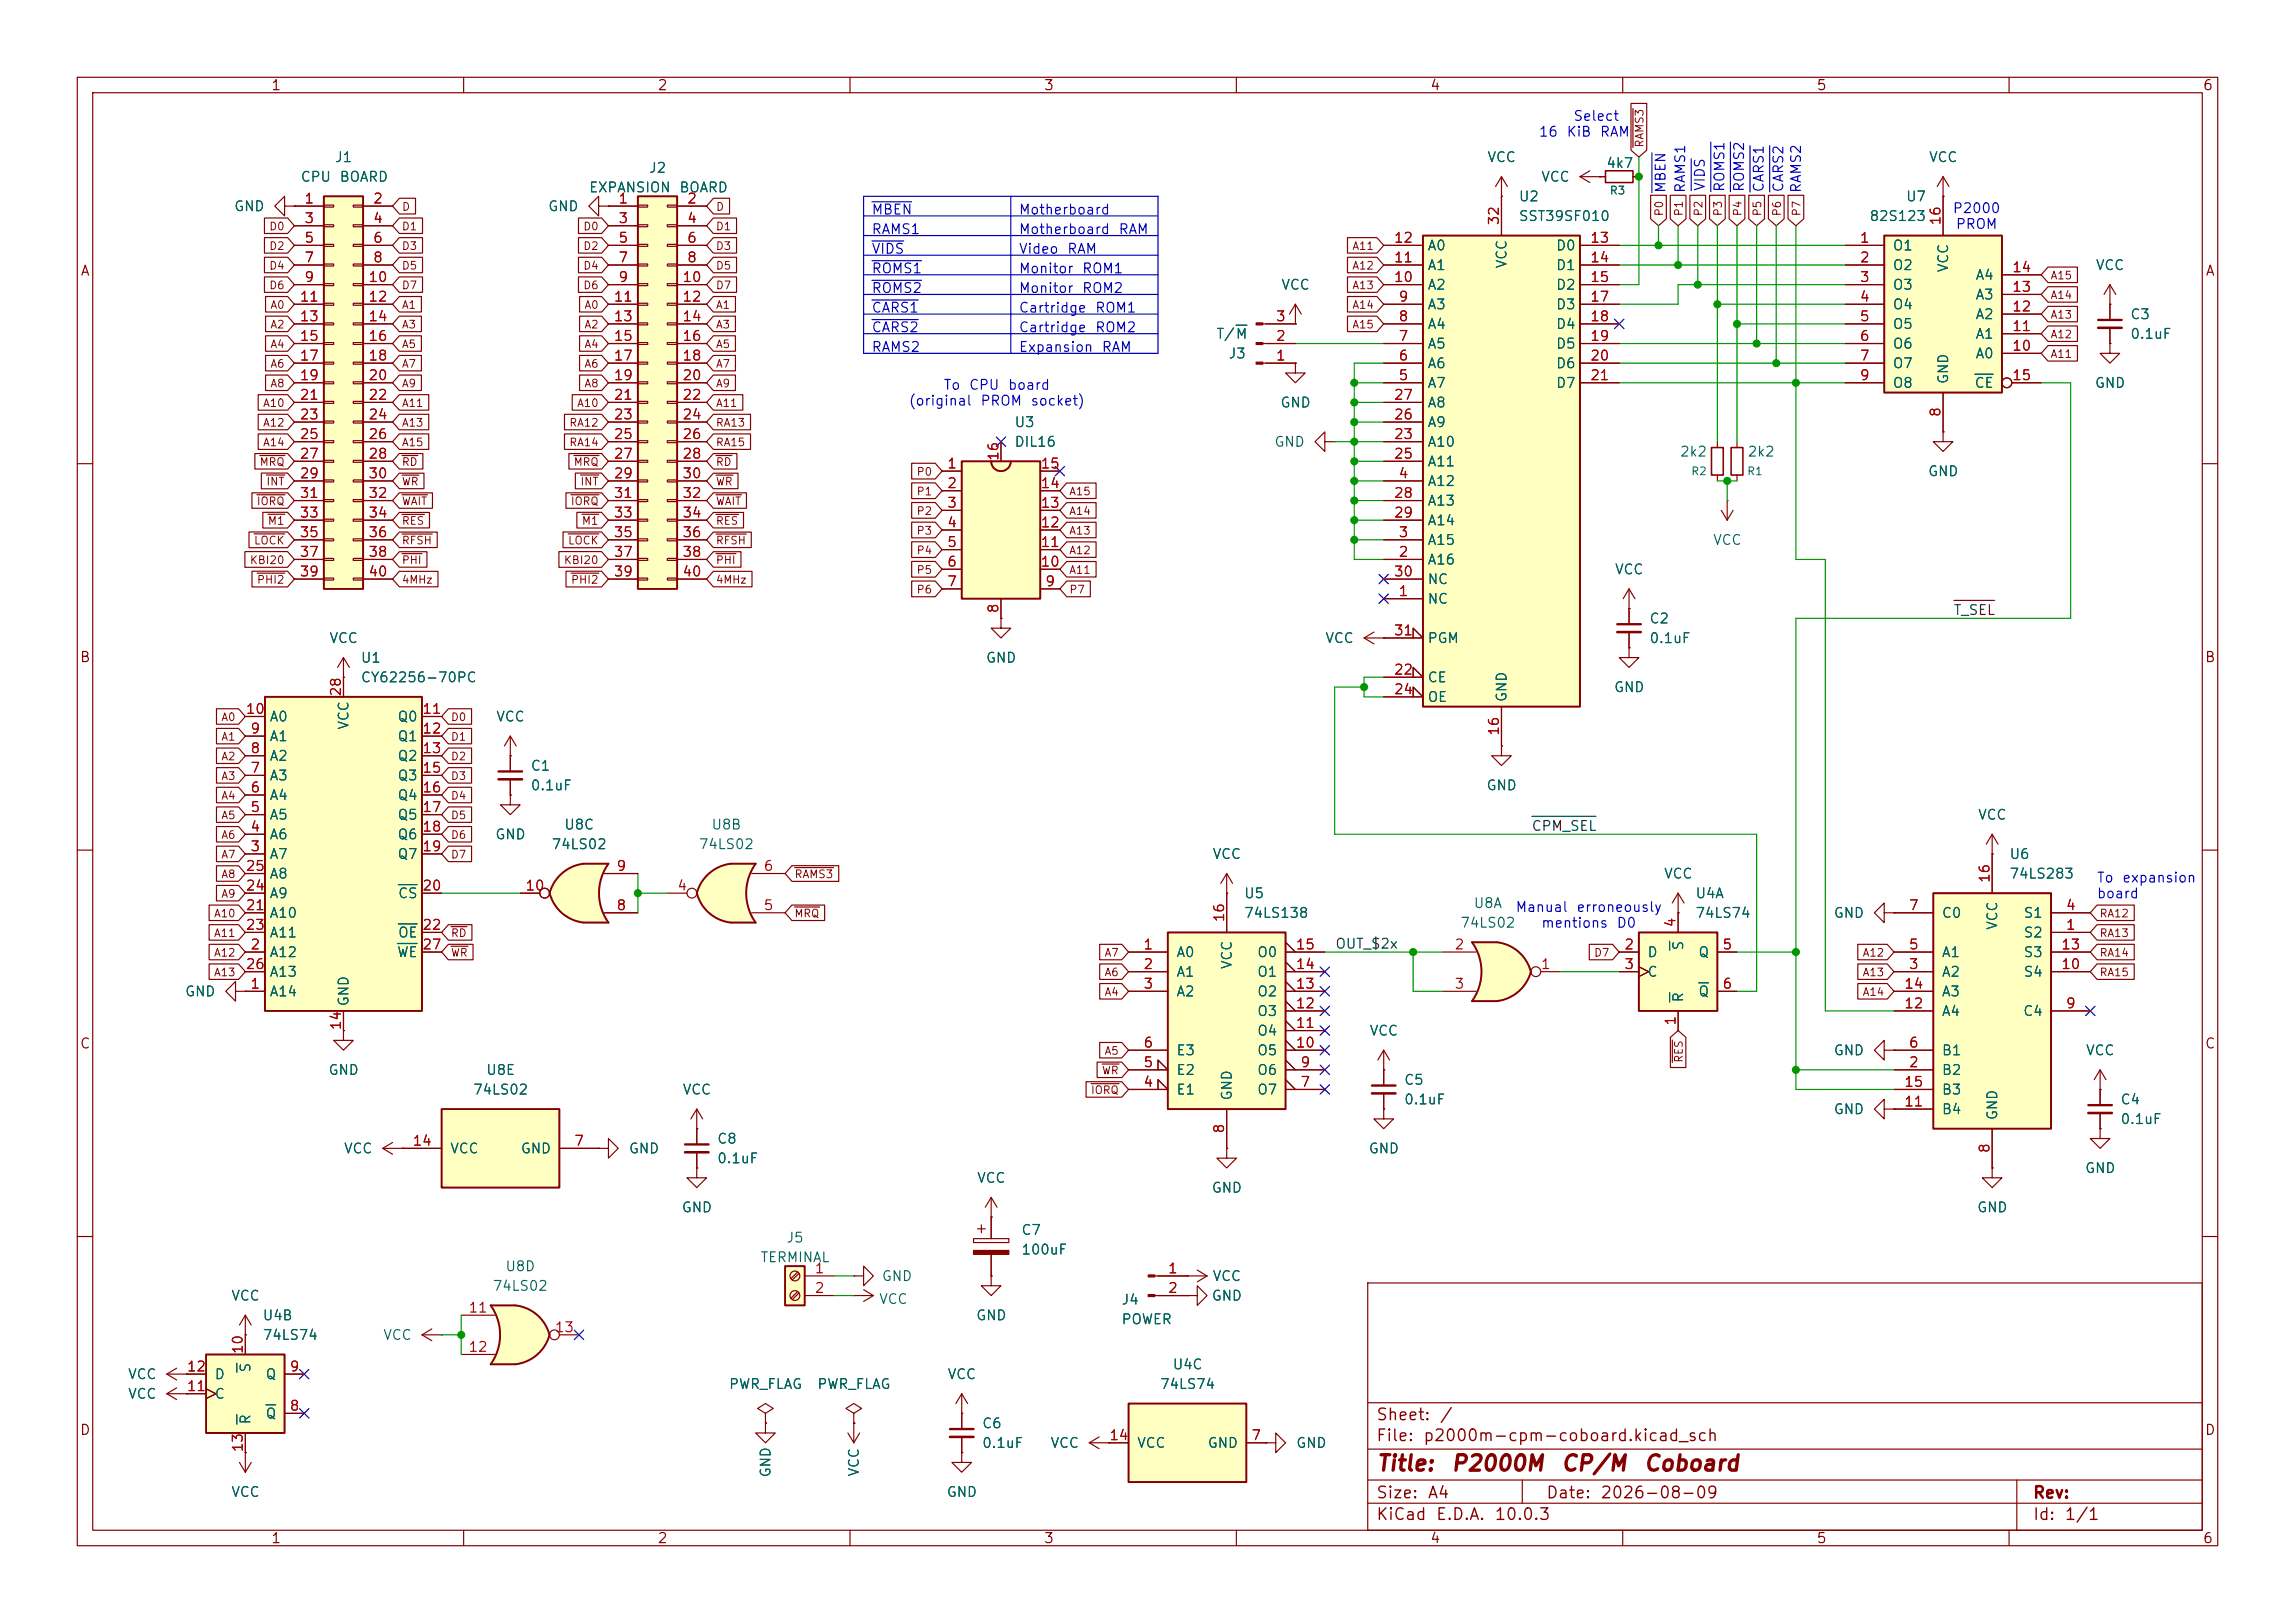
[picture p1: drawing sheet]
<svg xmlns="http://www.w3.org/2000/svg" width="297mm" height="210mm" viewBox="0 0 297 210" stroke-linecap="round" stroke-linejoin="round" font-family="sans-serif">
<defs><g id="words">
<g font-size="2" fill="#840000">
<text x="178" y="190.8">Title:</text>
<text x="187.7" y="190.8">P2000M</text>
<text x="201.9" y="190.8">CP/M</text>
<text x="212.6" y="190.8">Coboard</text>
</g>
<g font-size="1.5" fill="#840000">
<text x="178" y="184.2">Sheet:</text>
<text x="186.2" y="184.2">/</text>
<text x="178" y="186.9">File:</text>
<text x="184.1" y="186.9">p2000m-cpm-coboard.kicad_sch</text>
<text x="178" y="197.1">KiCad</text>
<text x="178" y="194.3">Size:</text>
<text x="184.7" y="194.3">A4</text>
<text x="185.7" y="197.1">E.D.A.</text>
<text x="193.3" y="197.1">10.0.3</text>
<text x="200" y="194.3">Date:</text>
<text x="207" y="194.3">2026-08-09</text>
<text x="263" y="194.3">Rev:</text>
<text x="263" y="197.1">Id:</text>
<text x="267.1" y="197.1">1/1</text>
</g>
<g font-size="1.3" fill="#840000">
<text x="35" y="12">1</text>
<text x="85" y="12">2</text>
<text x="135" y="12">3</text>
<text x="185" y="12">4</text>
<text x="235" y="12">5</text>
<text x="285" y="12">6</text>
<text x="10.3" y="36">A</text>
<text x="285.3" y="36">A</text>
<text x="10.3" y="86">B</text>
<text x="285.3" y="86">B</text>
<text x="10.3" y="136">C</text>
<text x="285.3" y="136">C</text>
<text x="10.3" y="186">D</text>
<text x="285.3" y="186">D</text>
<text x="35" y="200">1</text>
<text x="85" y="200">2</text>
<text x="135" y="200">3</text>
<text x="185" y="200">4</text>
<text x="235" y="200">5</text>
<text x="285" y="200">6</text>
</g>
<g font-size="1.3" fill="#0000c2">
<text x="199.1" y="18">16</text>
<text x="202.6" y="18">KiB</text>
<text x="203.5" y="16">Select</text>
<text x="207" y="18">RAM</text>
<text x="112.7" y="28.1">MBEN</text>
<text x="131.8" y="28.1">Motherboard</text>
<text x="215.9" y="25.1" transform="rotate(-90 215.9 25.1)">MBEN</text>
<text x="218.4" y="25.1" transform="rotate(-90 218.4 25.1)">RAMS1</text>
<text x="220.9" y="24.8" transform="rotate(-90 220.9 24.8)">VIDS</text>
<text x="223.5" y="24.9" transform="rotate(-90 223.5 24.9)">ROMS1</text>
<text x="226" y="24.9" transform="rotate(-90 226 24.9)">ROMS2</text>
<text x="228.6" y="25" transform="rotate(-90 228.6 25)">CARS1</text>
<text x="231.1" y="25" transform="rotate(-90 231.1 25)">CARS2</text>
<text x="233.4" y="25.1" transform="rotate(-90 233.4 25.1)">RAMS2</text>
<text x="252.6" y="27.9">P2000</text>
<text x="253" y="29.9">PROM</text>
<text x="112.7" y="30.6">RAMS1</text>
<text x="112.7" y="33.1">VIDS</text>
<text x="112.7" y="35.7">ROMS1</text>
<text x="131.8" y="30.6">Motherboard</text>
<text x="131.8" y="33.1">Video</text>
<text x="131.8" y="35.7">Monitor</text>
<text x="138" y="33.1">RAM</text>
<text x="139.9" y="35.7">ROM1</text>
<text x="144.7" y="30.6">RAM</text>
<text x="112.7" y="38.2">ROMS2</text>
<text x="112.7" y="40.8">CARS1</text>
<text x="131.8" y="38.2">Monitor</text>
<text x="131.8" y="40.8">Cartridge</text>
<text x="139.9" y="38.2">ROM2</text>
<text x="141.6" y="40.8">ROM1</text>
<text x="112.7" y="43.3">CARS2</text>
<text x="112.7" y="45.8">RAMS2</text>
<text x="131.8" y="43.3">Cartridge</text>
<text x="131.8" y="45.8">Expansion</text>
<text x="141.6" y="43.3">ROM2</text>
<text x="142.5" y="45.8">RAM</text>
<text x="117.5" y="52.8">(original</text>
<text x="122" y="50.8">To</text>
<text x="125.3" y="50.8">CPU</text>
<text x="126.8" y="52.8">PROM</text>
<text x="130.4" y="50.8">board</text>
<text x="133.3" y="52.8">socket)</text>
<text x="196" y="118.3">Manual</text>
<text x="203.9" y="118.3">erroneously</text>
<text x="271.3" y="114.5">To</text>
<text x="271.3" y="116.6">board</text>
<text x="274.6" y="114.5">expansion</text>
<text x="199.4" y="120.4">mentions</text>
<text x="209.1" y="120.4">D0</text>
</g>
<g font-size="1.3" fill="#006464">
<text x="38.8" y="23.8">CPU</text>
<text x="43.3" y="21.3">J1</text>
<text x="43.9" y="23.8">BOARD</text>
<text x="83.9" y="22.7">J2</text>
<text x="192.4" y="21.3">VCC</text>
<text x="199.4" y="23.8">VCC</text>
<text x="207.8" y="22.1">4k7</text>
<text x="249.5" y="21.3">VCC</text>
<text x="30.2" y="27.6">GND</text>
<text x="70.8" y="27.6">GND</text>
<text x="76.1" y="25.2">EXPANSION</text>
<text x="87.8" y="25.2">BOARD</text>
<text x="196.5" y="26.4">U2</text>
<text x="196.5" y="28.9">SST39SF010</text>
<text x="241.8" y="28.9">82S123</text>
<text x="246.6" y="26.4">U7</text>
<text x="184.7" y="35.3">A1</text>
<text x="184.7" y="32.7">A0</text>
<text x="195.3" y="34.8" transform="rotate(-90 195.3 34.8)">VCC</text>
<text x="201.3" y="32.7">D0</text>
<text x="201.3" y="35.3">D1</text>
<text x="244.9" y="32.7">O1</text>
<text x="244.9" y="35.3">O2</text>
<text x="252.4" y="35.3" transform="rotate(-90 252.4 35.3)">VCC</text>
<text x="271.1" y="35.3">VCC</text>
<text x="165.7" y="37.8">VCC</text>
<text x="184.7" y="40.3">A3</text>
<text x="184.7" y="37.8">A2</text>
<text x="201.3" y="37.8">D2</text>
<text x="201.3" y="40.3">D3</text>
<text x="244.9" y="37.8">O3</text>
<text x="244.9" y="40.3">O4</text>
<text x="255.6" y="41.6">A2</text>
<text x="255.6" y="39.1">A3</text>
<text x="255.6" y="36.5">A4</text>
<text x="275.6" y="41.6">C3</text>
<text x="157.3" y="44.2">T/M</text>
<text x="158.9" y="46.7">J3</text>
<text x="184.7" y="48">A6</text>
<text x="184.7" y="45.4">A5</text>
<text x="184.7" y="42.9">A4</text>
<text x="201.3" y="42.9">D4</text>
<text x="201.3" y="45.4">D5</text>
<text x="201.3" y="48">D6</text>
<text x="244.9" y="42.9">O5</text>
<text x="244.9" y="45.4">O6</text>
<text x="244.9" y="48">O7</text>
<text x="255.6" y="46.7">A0</text>
<text x="255.6" y="44.2">A1</text>
<text x="275.6" y="44.2">0.1uF</text>
<text x="165.6" y="53">GND</text>
<text x="184.7" y="50.5">A7</text>
<text x="184.7" y="53">A8</text>
<text x="201.3" y="50.5">D7</text>
<text x="244.9" y="50.5">O8</text>
<text x="252.4" y="49.8" transform="rotate(-90 252.4 49.8)">GND</text>
<text x="255.4" y="50.5">CE</text>
<text x="271" y="50.5">GND</text>
<text x="131.2" y="58.1">DIL16</text>
<text x="131.2" y="55.6">U3</text>
<text x="164.8" y="58.1">GND</text>
<text x="184.7" y="58.1">A10</text>
<text x="184.7" y="55.6">A9</text>
<text x="217.3" y="59.4">2k2</text>
<text x="226.1" y="59.4">2k2</text>
<text x="184.7" y="63.2">A12</text>
<text x="184.7" y="60.7">A11</text>
<text x="184.7" y="65.7">A13</text>
<text x="249.4" y="61.9">GND</text>
<text x="184.7" y="70.8">A15</text>
<text x="184.7" y="68.3">A14</text>
<text x="221.6" y="70.8">VCC</text>
<text x="184.7" y="73.4">A16</text>
<text x="184.7" y="75.9">NC</text>
<text x="208.9" y="74.6">VCC</text>
<text x="42.5" y="83.5">VCC</text>
<text x="171.4" y="83.5">VCC</text>
<text x="184.7" y="78.4">NC</text>
<text x="184.7" y="83.5">PGM</text>
<text x="213.4" y="81">C2</text>
<text x="213.4" y="83.5">0.1uF</text>
<text x="46.6" y="88.6">CY62256-70PC</text>
<text x="46.6" y="86.1">U1</text>
<text x="127.5" y="86.1">GND</text>
<text x="184.7" y="88.6">CE</text>
<text x="208.8" y="89.9">GND</text>
<text x="34.8" y="93.7">A0</text>
<text x="45.4" y="94.5" transform="rotate(-90 45.4 94.5)">VCC</text>
<text x="51.4" y="93.7">Q0</text>
<text x="64.1" y="93.7">VCC</text>
<text x="184.7" y="91.1">OE</text>
<text x="195.3" y="90.9" transform="rotate(-90 195.3 90.9)">GND</text>
<text x="34.8" y="101.3">A3</text>
<text x="34.8" y="98.8">A2</text>
<text x="34.8" y="96.2">A1</text>
<text x="51.4" y="96.2">Q1</text>
<text x="51.4" y="98.8">Q2</text>
<text x="51.4" y="101.3">Q3</text>
<text x="68.6" y="100">C1</text>
<text x="34.8" y="106.4">A5</text>
<text x="34.8" y="103.8">A4</text>
<text x="51.4" y="103.8">Q4</text>
<text x="51.4" y="106.4">Q5</text>
<text x="68.6" y="102.6">0.1uF</text>
<text x="72.9" y="107.7">U8C</text>
<text x="92" y="107.7">U8B</text>
<text x="192.3" y="102.6">GND</text>
<text x="255.9" y="106.4">VCC</text>
<text x="34.8" y="111.5">A7</text>
<text x="34.8" y="108.9">A6</text>
<text x="51.4" y="108.9">Q6</text>
<text x="51.4" y="111.5">Q7</text>
<text x="64" y="108.9">GND</text>
<text x="71.3" y="110.2">74LS02</text>
<text x="90.3" y="110.2">74LS02</text>
<text x="156.8" y="111.5">VCC</text>
<text x="260" y="111.5">U6</text>
<text x="34.8" y="119.1">A10</text>
<text x="34.8" y="116.5">A9</text>
<text x="34.8" y="114">A8</text>
<text x="51.4" y="116.5">CS</text>
<text x="160.9" y="119.1">74LS138</text>
<text x="160.9" y="116.5">U5</text>
<text x="190.6" y="117.8">U8A</text>
<text x="215.3" y="114">VCC</text>
<text x="219.3" y="116.5">U4A</text>
<text x="219.3" y="119.1">74LS74</text>
<text x="237.2" y="119.1">GND</text>
<text x="251.2" y="119.1">C0</text>
<text x="260" y="114">74LS283</text>
<text x="261.8" y="119.1">S1</text>
<text x="34.8" y="124.2">A12</text>
<text x="34.8" y="121.6">A11</text>
<text x="51.3" y="124.2">WE</text>
<text x="51.4" y="121.6">OE</text>
<text x="152.1" y="124.2">A0</text>
<text x="159.7" y="125.5" transform="rotate(-90 159.7 125.5)">VCC</text>
<text x="162.6" y="124.2">O0</text>
<text x="188.9" y="120.4">74LS02</text>
<text x="213.1" y="124.2">D</text>
<text x="218.1" y="123.1" transform="rotate(-90 218.1 123.1)">S</text>
<text x="219.7" y="124.2">Q</text>
<text x="251.2" y="124.2">A1</text>
<text x="258.8" y="120.4" transform="rotate(-90 258.8 120.4)">VCC</text>
<text x="261.8" y="121.6">S2</text>
<text x="261.8" y="124.2">S3</text>
<text x="23.9" y="129.2">GND</text>
<text x="34.8" y="129.2">A14</text>
<text x="34.8" y="126.7">A13</text>
<text x="45.4" y="130.3" transform="rotate(-90 45.4 130.3)">GND</text>
<text x="152.1" y="126.7">A1</text>
<text x="152.1" y="129.2">A2</text>
<text x="162.6" y="131.8">O3</text>
<text x="162.6" y="129.2">O2</text>
<text x="162.6" y="126.7">O1</text>
<text x="213.1" y="126.7">C</text>
<text x="218.1" y="129.8" transform="rotate(-90 218.1 129.8)">R</text>
<text x="219.7" y="129.2">Q</text>
<text x="251.2" y="126.7">A2</text>
<text x="251.2" y="131.8">A4</text>
<text x="251.2" y="129.2">A3</text>
<text x="261.7" y="131.8">C4</text>
<text x="261.8" y="126.7">S4</text>
<text x="152.1" y="136.9">E3</text>
<text x="162.6" y="136.9">O5</text>
<text x="162.6" y="134.3">O4</text>
<text x="177.2" y="134.3">VCC</text>
<text x="237.2" y="136.9">GND</text>
<text x="251.2" y="136.9">B1</text>
<text x="269.9" y="136.9">VCC</text>
<text x="42.4" y="139.4">GND</text>
<text x="61.1" y="141.9">74LS02</text>
<text x="62.8" y="139.4">U8E</text>
<text x="88.3" y="141.9">VCC</text>
<text x="152.1" y="141.9">E1</text>
<text x="152.1" y="139.4">E2</text>
<text x="159.7" y="142.5" transform="rotate(-90 159.7 142.5)">GND</text>
<text x="162.6" y="141.9">O7</text>
<text x="162.6" y="139.4">O6</text>
<text x="181.6" y="140.7">C5</text>
<text x="181.6" y="143.2">0.1uF</text>
<text x="251.2" y="139.4">B2</text>
<text x="251.2" y="141.9">B3</text>
<text x="274.3" y="143.2">C4</text>
<text x="44.4" y="149.6">VCC</text>
<text x="58.2" y="149.6">VCC</text>
<text x="67.3" y="149.6">GND</text>
<text x="81.3" y="149.6">GND</text>
<text x="92.7" y="148.3">C8</text>
<text x="177" y="149.6">GND</text>
<text x="237.2" y="144.5">GND</text>
<text x="251.2" y="144.5">B4</text>
<text x="258.8" y="145" transform="rotate(-90 258.8 145)">GND</text>
<text x="274.3" y="145.8">0.1uF</text>
<text x="92.7" y="150.8">0.1uF</text>
<text x="126.4" y="153.4">VCC</text>
<text x="156.7" y="154.6">GND</text>
<text x="269.7" y="152.1">GND</text>
<text x="88.1" y="157.2">GND</text>
<text x="101.7" y="161.1">J5</text>
<text x="132.1" y="160.1">C7</text>
<text x="255.8" y="157.2">GND</text>
<text x="63.7" y="167.3">74LS02</text>
<text x="65.3" y="164.8">U8D</text>
<text x="98.3" y="163.6">TERMINAL</text>
<text x="114" y="166.1">GND</text>
<text x="132.1" y="162.6">100uF</text>
<text x="156.8" y="166.1">VCC</text>
<text x="29.8" y="168.6">VCC</text>
<text x="33.9" y="171.2">U4B</text>
<text x="33.9" y="173.7">74LS74</text>
<text x="49.5" y="173.7">VCC</text>
<text x="113.7" y="169">VCC</text>
<text x="126.2" y="171.2">GND</text>
<text x="145" y="169.1">J4</text>
<text x="145" y="171.7">POWER</text>
<text x="156.7" y="168.6">GND</text>
<text x="16.5" y="178.8">VCC</text>
<text x="27.7" y="178.8">D</text>
<text x="32.7" y="177.7" transform="rotate(-90 32.7 177.7)">S</text>
<text x="34.3" y="178.8">Q</text>
<text x="122.5" y="178.8">VCC</text>
<text x="151.7" y="177.5">U4C</text>
<text x="16.5" y="181.3">VCC</text>
<text x="27.7" y="181.3">C</text>
<text x="32.7" y="184.4" transform="rotate(-90 32.7 184.4)">R</text>
<text x="34.3" y="183.9">Q</text>
<text x="94.2" y="180">PWR_FLAG</text>
<text x="105.7" y="180">PWR_FLAG</text>
<text x="127" y="185.1">C6</text>
<text x="150" y="180">74LS74</text>
<text x="100" y="191.3" transform="rotate(-90 100 191.3)">GND</text>
<text x="111.5" y="191.1" transform="rotate(-90 111.5 191.1)">VCC</text>
<text x="127" y="187.7">0.1uF</text>
<text x="135.9" y="187.7">VCC</text>
<text x="147.1" y="187.7">VCC</text>
<text x="156.2" y="187.7">GND</text>
<text x="167.6" y="187.7">GND</text>
<text x="29.8" y="194">VCC</text>
<text x="122.4" y="194">GND</text>
</g>
<g font-size="1.3" fill="#a90000">
<text x="39.3" y="26.6">1</text>
<text x="39.3" y="29.2">3</text>
<text x="48.2" y="26.6">2</text>
<text x="48.2" y="29.2">4</text>
<text x="79.9" y="26.6">1</text>
<text x="79.9" y="29.2">3</text>
<text x="88.8" y="26.6">2</text>
<text x="88.8" y="29.2">4</text>
<text x="194.3" y="29.3" transform="rotate(-90 194.3 29.3)">32</text>
<text x="251.4" y="29.3" transform="rotate(-90 251.4 29.3)">16</text>
<text x="39.3" y="31.7">5</text>
<text x="39.3" y="34.3">7</text>
<text x="48.2" y="31.7">6</text>
<text x="48.2" y="34.3">8</text>
<text x="79.9" y="31.7">5</text>
<text x="79.9" y="34.3">7</text>
<text x="88.8" y="31.7">6</text>
<text x="88.8" y="34.3">8</text>
<text x="180.3" y="34.3">11</text>
<text x="180.3" y="31.7">12</text>
<text x="205.7" y="31.7">13</text>
<text x="205.7" y="34.3">14</text>
<text x="240.6" y="31.7">1</text>
<text x="240.6" y="34.3">2</text>
<text x="260.3" y="35.5">14</text>
<text x="38.7" y="39.3">11</text>
<text x="38.7" y="41.9">13</text>
<text x="39.3" y="36.8">9</text>
<text x="47.6" y="36.8">10</text>
<text x="47.6" y="39.3">12</text>
<text x="47.6" y="41.9">14</text>
<text x="79.3" y="39.3">11</text>
<text x="79.3" y="41.9">13</text>
<text x="79.9" y="36.8">9</text>
<text x="88.2" y="36.8">10</text>
<text x="88.2" y="39.3">12</text>
<text x="88.2" y="41.9">14</text>
<text x="165" y="41.9">3</text>
<text x="180.3" y="36.8">10</text>
<text x="180.9" y="41.9">8</text>
<text x="180.9" y="39.3">9</text>
<text x="205.7" y="36.8">15</text>
<text x="205.7" y="39.3">17</text>
<text x="205.7" y="41.9">18</text>
<text x="240.6" y="36.8">3</text>
<text x="240.6" y="39.3">4</text>
<text x="240.6" y="41.9">5</text>
<text x="260.3" y="40.6">12</text>
<text x="260.3" y="38.1">13</text>
<text x="38.7" y="44.4">15</text>
<text x="38.7" y="47">17</text>
<text x="47.6" y="44.4">16</text>
<text x="47.6" y="47">18</text>
<text x="79.3" y="44.4">15</text>
<text x="79.3" y="47">17</text>
<text x="88.2" y="44.4">16</text>
<text x="88.2" y="47">18</text>
<text x="165" y="47">1</text>
<text x="165" y="44.4">2</text>
<text x="180.9" y="47">6</text>
<text x="180.9" y="44.4">7</text>
<text x="205.7" y="44.4">19</text>
<text x="205.7" y="47">20</text>
<text x="240.6" y="44.4">6</text>
<text x="240.6" y="47">7</text>
<text x="260.3" y="45.7">10</text>
<text x="260.3" y="43.2">11</text>
<text x="38.7" y="49.5">19</text>
<text x="38.7" y="52">21</text>
<text x="47.6" y="49.5">20</text>
<text x="47.6" y="52">22</text>
<text x="79.3" y="49.5">19</text>
<text x="79.3" y="52">21</text>
<text x="88.2" y="49.5">20</text>
<text x="88.2" y="52">22</text>
<text x="180.3" y="52">27</text>
<text x="180.9" y="49.5">5</text>
<text x="205.7" y="49.5">21</text>
<text x="240.6" y="49.5">9</text>
<text x="260.3" y="49.5">15</text>
<text x="38.7" y="54.6">23</text>
<text x="38.7" y="57.1">25</text>
<text x="38.7" y="59.7">27</text>
<text x="47.6" y="54.6">24</text>
<text x="47.6" y="57.1">26</text>
<text x="47.6" y="59.7">28</text>
<text x="79.3" y="54.6">23</text>
<text x="79.3" y="57.1">25</text>
<text x="79.3" y="59.7">27</text>
<text x="88.2" y="54.6">24</text>
<text x="88.2" y="57.1">26</text>
<text x="88.2" y="59.7">28</text>
<text x="129.5" y="59.7" transform="rotate(-90 129.5 59.7)">16</text>
<text x="180.3" y="57.1">23</text>
<text x="180.3" y="59.7">25</text>
<text x="180.3" y="54.6">26</text>
<text x="251.4" y="54" transform="rotate(-90 251.4 54)">8</text>
<text x="38.7" y="62.2">29</text>
<text x="38.7" y="64.7">31</text>
<text x="47.6" y="62.2">30</text>
<text x="47.6" y="64.7">32</text>
<text x="79.3" y="62.2">29</text>
<text x="79.3" y="64.7">31</text>
<text x="88.2" y="62.2">30</text>
<text x="88.2" y="64.7">32</text>
<text x="122.5" y="60.9">1</text>
<text x="122.5" y="63.5">2</text>
<text x="134.6" y="63.5">14</text>
<text x="134.6" y="60.9">15</text>
<text x="180.3" y="64.7">28</text>
<text x="180.9" y="62.2">4</text>
<text x="38.7" y="67.3">33</text>
<text x="38.7" y="69.8">35</text>
<text x="47.6" y="67.3">34</text>
<text x="47.6" y="69.8">36</text>
<text x="79.3" y="67.3">33</text>
<text x="79.3" y="69.8">35</text>
<text x="88.2" y="67.3">34</text>
<text x="88.2" y="69.8">36</text>
<text x="122.5" y="66">3</text>
<text x="122.5" y="68.6">4</text>
<text x="122.5" y="71.1">5</text>
<text x="134.6" y="71.1">11</text>
<text x="134.6" y="68.6">12</text>
<text x="134.6" y="66">13</text>
<text x="180.3" y="67.3">29</text>
<text x="180.9" y="69.8">3</text>
<text x="38.7" y="72.4">37</text>
<text x="38.7" y="74.9">39</text>
<text x="47.6" y="72.4">38</text>
<text x="47.6" y="74.9">40</text>
<text x="79.3" y="72.4">37</text>
<text x="79.3" y="74.9">39</text>
<text x="88.2" y="72.4">38</text>
<text x="88.2" y="74.9">40</text>
<text x="122.5" y="73.6">6</text>
<text x="122.5" y="76.2">7</text>
<text x="134.6" y="73.6">10</text>
<text x="135.2" y="76.2">9</text>
<text x="180.3" y="74.9">30</text>
<text x="180.9" y="77.4">1</text>
<text x="180.9" y="72.4">2</text>
<text x="129.5" y="79.4" transform="rotate(-90 129.5 79.4)">8</text>
<text x="180.3" y="82.5">31</text>
<text x="180.3" y="87.6">22</text>
<text x="31.7" y="92.7">10</text>
<text x="32.3" y="95.2">9</text>
<text x="44.4" y="90.2" transform="rotate(-90 44.4 90.2)">28</text>
<text x="54.6" y="92.7">11</text>
<text x="54.6" y="95.2">12</text>
<text x="180.3" y="90.1">24</text>
<text x="194.3" y="95.3" transform="rotate(-90 194.3 95.3)">16</text>
<text x="32.3" y="100.3">7</text>
<text x="32.3" y="97.8">8</text>
<text x="54.6" y="97.8">13</text>
<text x="54.6" y="100.3">15</text>
<text x="32.3" y="107.9">4</text>
<text x="32.3" y="105.4">5</text>
<text x="32.3" y="102.8">6</text>
<text x="54.6" y="102.8">16</text>
<text x="54.6" y="105.4">17</text>
<text x="54.6" y="107.9">18</text>
<text x="31.7" y="113">25</text>
<text x="32.3" y="110.5">3</text>
<text x="54.6" y="110.5">19</text>
<text x="79.7" y="113">9</text>
<text x="98.7" y="113">6</text>
<text x="31.7" y="118.1">21</text>
<text x="31.7" y="115.5">24</text>
<text x="54.6" y="115.5">20</text>
<text x="67.9" y="115.5">10</text>
<text x="79.7" y="118.1">8</text>
<text x="87.6" y="115.5">4</text>
<text x="98.7" y="118.1">5</text>
<text x="158.7" y="119.4" transform="rotate(-90 158.7 119.4)">16</text>
<text x="246.9" y="118.1">7</text>
<text x="257.8" y="114.3" transform="rotate(-90 257.8 114.3)">16</text>
<text x="267.3" y="118.1">4</text>
<text x="31.7" y="120.6">23</text>
<text x="31.7" y="125.7">26</text>
<text x="32.3" y="123.2">2</text>
<text x="54.6" y="120.6">22</text>
<text x="54.6" y="123.2">27</text>
<text x="147.9" y="123.2">1</text>
<text x="147.9" y="125.7">2</text>
<text x="167.6" y="125.7">14</text>
<text x="167.6" y="123.2">15</text>
<text x="188.1" y="123.2">2</text>
<text x="199.3" y="125.7">1</text>
<text x="210.1" y="123.2">2</text>
<text x="210.1" y="125.7">3</text>
<text x="217.1" y="120.1" transform="rotate(-90 217.1 120.1)">4</text>
<text x="222.8" y="123.2">5</text>
<text x="246.9" y="125.7">3</text>
<text x="246.9" y="123.2">5</text>
<text x="266.7" y="125.7">10</text>
<text x="266.7" y="123.2">13</text>
<text x="267.3" y="120.6">1</text>
<text x="32.3" y="128.2">1</text>
<text x="147.9" y="128.2">3</text>
<text x="167.6" y="130.8">12</text>
<text x="167.6" y="128.2">13</text>
<text x="188.1" y="128.2">3</text>
<text x="222.8" y="128.2">6</text>
<text x="246.3" y="130.8">12</text>
<text x="246.3" y="128.2">14</text>
<text x="267.3" y="130.8">9</text>
<text x="44.4" y="133.4" transform="rotate(-90 44.4 133.4)">14</text>
<text x="147.9" y="135.9">6</text>
<text x="167.6" y="135.9">10</text>
<text x="167.6" y="133.3">11</text>
<text x="217.1" y="132.8" transform="rotate(-90 217.1 132.8)">1</text>
<text x="246.9" y="135.9">6</text>
<text x="147.9" y="140.9">4</text>
<text x="147.9" y="138.4">5</text>
<text x="168.2" y="140.9">7</text>
<text x="168.2" y="138.4">9</text>
<text x="246.3" y="143.5">11</text>
<text x="246.3" y="140.9">15</text>
<text x="246.9" y="138.4">2</text>
<text x="53.3" y="148.6">14</text>
<text x="74.2" y="148.6">7</text>
<text x="158.7" y="146.8" transform="rotate(-90 158.7 146.8)">8</text>
<text x="257.8" y="149.3" transform="rotate(-90 257.8 149.3)">8</text>
<text x="105.3" y="165.1">1</text>
<text x="105.3" y="167.6">2</text>
<text x="151.1" y="165.1">1</text>
<text x="151.1" y="167.6">2</text>
<text x="60.5" y="170.2">11</text>
<text x="71.7" y="172.7">13</text>
<text x="24.1" y="177.8">12</text>
<text x="31.7" y="175.3" transform="rotate(-90 31.7 175.3)">10</text>
<text x="37.4" y="177.8">9</text>
<text x="60.5" y="175.2">12</text>
<text x="24.1" y="180.3">11</text>
<text x="37.4" y="182.9">8</text>
<text x="31.7" y="188" transform="rotate(-90 31.7 188)">13</text>
<text x="143.5" y="186.7">14</text>
<text x="161.9" y="186.7">7</text>
</g>
<g font-size="1.3" fill="#0f0f0f">
<text x="252.7" y="79.9">T_SEL</text>
<text x="198.1" y="107.8">CPM_SEL</text>
<text x="172.7" y="123.1">OUT_$2x</text>
</g>
<g font-size="1" fill="#840000">
<text x="212.9" y="19.2" transform="rotate(-90 212.9 19.2)">RAMS3</text>
<text x="51.9" y="27.5">D</text>
<text x="92.6" y="27.5">D</text>
<text x="215.5" y="28.1" transform="rotate(-90 215.5 28.1)">P0</text>
<text x="218" y="28.1" transform="rotate(-90 218 28.1)">P1</text>
<text x="220.6" y="28.1" transform="rotate(-90 220.6 28.1)">P2</text>
<text x="223.1" y="28.1" transform="rotate(-90 223.1 28.1)">P3</text>
<text x="225.6" y="28.1" transform="rotate(-90 225.6 28.1)">P4</text>
<text x="228.2" y="28.1" transform="rotate(-90 228.2 28.1)">P5</text>
<text x="230.7" y="28.1" transform="rotate(-90 230.7 28.1)">P6</text>
<text x="233.3" y="28.1" transform="rotate(-90 233.3 28.1)">P7</text>
<text x="34.8" y="30">D0</text>
<text x="34.8" y="32.6">D2</text>
<text x="34.8" y="35.1">D4</text>
<text x="51.9" y="35.1">D5</text>
<text x="51.9" y="32.6">D3</text>
<text x="51.9" y="30">D1</text>
<text x="75.4" y="35.1">D4</text>
<text x="75.4" y="32.6">D2</text>
<text x="75.4" y="30">D0</text>
<text x="92.6" y="35.1">D5</text>
<text x="92.6" y="32.6">D3</text>
<text x="92.6" y="30">D1</text>
<text x="174.9" y="32.6">A11</text>
<text x="174.9" y="35.1">A12</text>
<text x="34.8" y="37.7">D6</text>
<text x="34.9" y="40.2">A0</text>
<text x="51.9" y="37.7">D7</text>
<text x="51.9" y="40.2">A1</text>
<text x="75.4" y="37.7">D6</text>
<text x="75.5" y="40.2">A0</text>
<text x="92.6" y="37.7">D7</text>
<text x="92.6" y="40.2">A1</text>
<text x="174.9" y="37.7">A13</text>
<text x="174.9" y="40.2">A14</text>
<text x="265.3" y="38.9">A14</text>
<text x="265.3" y="41.5">A13</text>
<text x="265.3" y="36.4">A15</text>
<text x="34.9" y="42.7">A2</text>
<text x="34.9" y="45.3">A4</text>
<text x="34.9" y="47.8">A6</text>
<text x="51.9" y="45.3">A5</text>
<text x="51.9" y="42.7">A3</text>
<text x="51.9" y="47.8">A7</text>
<text x="75.5" y="47.8">A6</text>
<text x="75.5" y="45.3">A4</text>
<text x="75.5" y="42.7">A2</text>
<text x="92.6" y="45.3">A5</text>
<text x="92.6" y="42.7">A3</text>
<text x="92.6" y="47.8">A7</text>
<text x="174.9" y="42.7">A15</text>
<text x="265.3" y="44">A12</text>
<text x="265.3" y="46.6">A11</text>
<text x="34" y="52.9">A10</text>
<text x="34.9" y="50.4">A8</text>
<text x="51.9" y="50.4">A9</text>
<text x="51.9" y="52.9">A11</text>
<text x="74.6" y="52.9">A10</text>
<text x="75.5" y="50.4">A8</text>
<text x="92.6" y="52.9">A11</text>
<text x="92.6" y="50.4">A9</text>
<text x="34" y="55.4">A12</text>
<text x="34" y="58">A14</text>
<text x="51.9" y="58">A15</text>
<text x="51.9" y="55.4">A13</text>
<text x="73.6" y="58">RA14</text>
<text x="73.6" y="55.4">RA12</text>
<text x="92.6" y="55.4">RA13</text>
<text x="92.6" y="58">RA15</text>
<text x="33.1" y="65.6">IORQ</text>
<text x="33.5" y="60.5">MRQ</text>
<text x="34.4" y="63.1">INT</text>
<text x="51.9" y="60.5">RD</text>
<text x="51.9" y="63.1">WR</text>
<text x="51.9" y="65.6">WAIT</text>
<text x="73.8" y="65.6">IORQ</text>
<text x="74.2" y="60.5">MRQ</text>
<text x="75" y="63.1">INT</text>
<text x="92.6" y="60.5">RD</text>
<text x="92.6" y="65.6">WAIT</text>
<text x="92.6" y="63.1">WR</text>
<text x="118.5" y="61.8">P0</text>
<text x="118.5" y="64.3">P1</text>
<text x="138.3" y="64.3">A15</text>
<text x="32.8" y="70.7">LOCK</text>
<text x="34.6" y="68.2">M1</text>
<text x="51.9" y="70.7">RFSH</text>
<text x="51.9" y="68.1">RES</text>
<text x="73.4" y="70.7">LOCK</text>
<text x="75.2" y="68.2">M1</text>
<text x="92.6" y="70.7">RFSH</text>
<text x="92.6" y="68.1">RES</text>
<text x="118.5" y="72">P4</text>
<text x="118.5" y="66.9">P2</text>
<text x="118.5" y="69.4">P3</text>
<text x="138.3" y="66.9">A14</text>
<text x="138.3" y="72">A12</text>
<text x="138.3" y="69.4">A13</text>
<text x="32.3" y="73.2">KBI20</text>
<text x="33.2" y="75.8">PHI2</text>
<text x="51.9" y="75.8">4MHz</text>
<text x="51.9" y="73.2">PHI</text>
<text x="72.9" y="73.2">KBI20</text>
<text x="73.8" y="75.8">PHI2</text>
<text x="92.6" y="75.8">4MHz</text>
<text x="92.6" y="73.2">PHI</text>
<text x="118.5" y="77">P6</text>
<text x="118.5" y="74.5">P5</text>
<text x="138.3" y="74.5">A11</text>
<text x="138.3" y="77">P7</text>
<text x="28.6" y="93.5">A0</text>
<text x="58.3" y="93.5">D0</text>
<text x="28.6" y="96.1">A1</text>
<text x="28.6" y="98.6">A2</text>
<text x="28.6" y="101.2">A3</text>
<text x="58.3" y="96.1">D1</text>
<text x="58.3" y="98.6">D2</text>
<text x="58.3" y="101.2">D3</text>
<text x="28.6" y="106.2">A5</text>
<text x="28.6" y="103.7">A4</text>
<text x="58.3" y="106.2">D5</text>
<text x="58.3" y="103.7">D4</text>
<text x="28.6" y="113.9">A8</text>
<text x="28.6" y="108.8">A6</text>
<text x="28.6" y="111.3">A7</text>
<text x="58.3" y="108.8">D6</text>
<text x="58.3" y="111.3">D7</text>
<text x="102.7" y="113.9">RAMS3</text>
<text x="27.6" y="118.9">A10</text>
<text x="28.6" y="116.4">A9</text>
<text x="102.7" y="118.9">MRQ</text>
<text x="271.6" y="118.9">RA12</text>
<text x="27.6" y="121.5">A11</text>
<text x="27.6" y="124">A12</text>
<text x="58.3" y="124">WR</text>
<text x="58.3" y="121.5">RD</text>
<text x="142.9" y="124">A7</text>
<text x="206.2" y="124">D7</text>
<text x="241" y="124">A12</text>
<text x="271.6" y="121.5">RA13</text>
<text x="271.6" y="124">RA14</text>
<text x="27.6" y="126.6">A13</text>
<text x="142.9" y="126.6">A6</text>
<text x="142.9" y="129.1">A4</text>
<text x="241" y="129.1">A14</text>
<text x="241" y="126.6">A13</text>
<text x="271.6" y="126.6">RA15</text>
<text x="142.9" y="136.7">A5</text>
<text x="218" y="137.6" transform="rotate(-90 218 137.6)">RES</text>
<text x="141.1" y="141.8">IORQ</text>
<text x="142.5" y="139.3">WR</text>
</g>
<g font-size="1" fill="#006464">
<text x="208.2" y="25.4">R3</text>
<text x="218.8" y="61.7">R2</text>
<text x="226" y="61.7">R1</text>
</g>
</g></defs>
<g fill="none" stroke="#840000" stroke-width=".15">
<path d="M10 10h277v190h-277zM12 12h273v186h-273zM60 10v2M110 10v2M160 10v2M210 10v2M260 10v2M10 60h2M285 60h2M10 110h2M285 110h2M10 160h2"/>
<path d="M110.5 165.1h1.3v-1.3l1.2 1.3-1.2 1.3v-1.3M110.5 165.1h.1M177 166h108v32h-108zM285 160h2M31 189.2l.7 1.3M31.7 188h.1M31.7 188v2.5M32.5 189.2l-.8 1.3M60 198v2M110 198v2M160 198v2M177 194.5h108"/>
<path d="M177 191.5h108M177 187.5h108M177 181.5h108M197 191.5v3M210 198v2M260 198v2M261 191.5v6.5"/>
</g>
<path d="M41.9 25.4h5.1v50.8h-5.1z" fill="#ffffc2"/>
<path d="M41.9 25.4h5.1v50.8h-5.1z" fill="none" stroke="#840000" stroke-width=".25"/>
<g fill="none" stroke="#840000" stroke-width=".15">
<path d="M38.1 26.7h3.8M38.1 29.2h3.8M38.1 31.8h3.8M38.1 34.3h3.8M38.1 36.8h3.8M38.1 39.4h3.8M41.9 26.5h1.3v.3h-1.3zM41.9 29.1h1.3v.2h-1.3zM41.9 31.6h1.3v.3h-1.3zM41.9 34.2h1.3v.2h-1.3zM41.9 36.7h1.3v.3h-1.3zM41.9 39.2h1.3v.3h-1.3z"/>
<path d="M45.7 26.5h1.3v.3h-1.3zM45.7 29.1h1.3v.2h-1.3zM45.7 31.6h1.3v.3h-1.3zM45.7 34.2h1.3v.2h-1.3zM45.7 36.7h1.3v.3h-1.3zM45.7 39.2h1.3v.3h-1.3zM47 26.7h3.8M47 29.2h3.8M47 31.8h3.8M47 34.3h3.8M47 36.8h3.8M47 39.4h3.8"/>
<path d="M77.5 26.7v-1.3l-1.3 1.3 1.3 1.2v-1.2h1.2M78.7 26.7h.1M38.1 41.9h3.8M38.1 44.5h3.8M38.1 47h3.8M38.1 49.5h3.8M38.1 52.1h3.8M38.1 54.6h3.8M38.1 57.2h3.8M38.1 59.7h3.8M41.9 41.8h1.3v.2h-1.3zM41.9 44.3h1.3v.3h-1.3z"/>
<path d="M41.9 46.9h1.3v.2h-1.3zM41.9 49.4h1.3v.3h-1.3zM41.9 51.9h1.3v.3h-1.3zM41.9 54.5h1.3v.2h-1.3zM41.9 57h1.3v.3h-1.3zM41.9 59.6h1.3v.2h-1.3zM45.7 41.8h1.3v.2h-1.3zM45.7 44.3h1.3v.3h-1.3zM45.7 46.9h1.3v.2h-1.3zM45.7 49.4h1.3v.3h-1.3zM45.7 51.9h1.3v.3h-1.3zM45.7 54.5h1.3v.2h-1.3z"/>
<path d="M45.7 57h1.3v.3h-1.3zM45.7 59.6h1.3v.2h-1.3zM47 41.9h3.8M47 44.5h3.8M47 47h3.8M47 49.5h3.8M47 52.1h3.8M47 54.6h3.8M47 57.2h3.8M47 59.7h3.8M38.1 62.2h3.8M38.1 64.8h3.8"/>
<path d="M38.1 67.3h3.8M38.1 69.9h3.8M38.1 72.4h3.8M38.1 74.9h3.8M41.9 62.1h1.3v.3h-1.3zM41.9 64.6h1.3v.3h-1.3zM41.9 67.2h1.3v.2h-1.3zM41.9 69.7h1.3v.3h-1.3zM41.9 72.3h1.3v.2h-1.3zM41.9 74.8h1.3v.3h-1.3zM45.7 62.1h1.3v.3h-1.3zM45.7 64.6h1.3v.3h-1.3z"/>
<path d="M45.7 67.2h1.3v.2h-1.3zM45.7 69.7h1.3v.3h-1.3zM45.7 72.3h1.3v.2h-1.3zM45.7 74.8h1.3v.3h-1.3zM47 62.2h3.8M47 64.8h3.8M47 67.3h3.8M47 69.9h3.8M47 72.4h3.8M47 74.9h3.8M66 97.8h.1M66 95.3l-.7 1.2"/>
<path d="M66 95.3l.8 1.2M66 95.3v2.5"/>
</g>
<path d="M34.3 90.2h20.3v40.6h-20.3z" fill="#ffffc2"/>
<path d="M34.3 90.2h20.3v40.6h-20.3z" fill="none" stroke="#840000" stroke-width=".25"/>
<g fill="none" stroke="#840000" stroke-width=".15">
<path d="M31.7 97.8h2.6M31.7 95.3h2.6M31.7 92.7h2.6M44.4 87.6v2.6M54.6 97.8h2.5M54.6 95.3h2.5M54.6 92.7h2.5M31.7 110.5h2.6M31.7 108h2.6M31.7 105.4h2.6M31.7 102.9h2.6M31.7 100.3h2.6"/>
<path d="M31.7 115.6h2.6M31.7 118.1h2.6M31.7 113h2.6M54.6 110.5h2.5M54.6 108h2.5M54.6 105.4h2.5M54.6 102.9h2.5M54.6 100.3h2.5M54.6 115.6h2.5M31.7 128.3h2.6M31.7 123.2h2.6M31.7 120.7h2.6"/>
<path d="M31.7 125.7h2.6M44.4 130.8v2.6M54.6 123.2h2.5M54.6 120.7h2.5"/>
</g>
<path d="M51.5 114.5h2.5M51.5 119.5h2.5M51.4 122.1h2.6" fill="none" stroke="#006464" stroke-width=".15"/>
<path d="M75.6 119.4h3.1M75.6 111.8h3.1" fill="none" stroke="#ffffc2" stroke-width=".13"/>
<g fill="#ffffc2" stroke="#ffffc2" stroke-width=".13">
<path d="M72.4 113.4a5.2 5.2 0 0 1 3.1-1.6l.6 5.1-5-1.3 .5-1.1z"/>
<path d="M71.1 115.6l5-1.3-.6 5.1a5.1 5.1 0 0 1-4.4-3.8z"/>
</g>
<path d="M75.6 111.8h3.1a6.7 6.7 0 0 0 0 7.6h-3.1z" fill="#ffffc2"/>
<path d="M75.5 111.8a5.2 5.2 0 0 0-4.4 3.8 5.2 5.2 0 0 0 4.4 3.8M75.6 111.8h3.1a6.6 6.6 0 0 0 0 7.6h-3.1" fill="none" stroke="#840000" stroke-width=".25"/>
<g fill="none" stroke="#840000" stroke-width=".15">
<path d="M67.3 115.6h2.5M78.2 118.1h4.3M78.2 113h4.3M217.2 118.1h.1M217.2 115.6l-.8 1.2M217.2 115.6l.7 1.2M217.2 115.6v2.5"/>
<circle cx="70.5" cy="115.6" r=".63"/>
</g>
<path d="M212.1 120.7h10.1v10.1h-10.1z" fill="#ffffc2"/>
<path d="M212.1 120.7h10.1v10.1h-10.1z" fill="none" stroke="#840000" stroke-width=".25"/>
<g fill="none" stroke="#840000" stroke-width=".15">
<path d="M194.3 25.4h.1M194.3 22.9l-.8 1.2M194.3 22.9l.8 1.2M194.3 22.9v2.5M204.5 22.9l1.2 .7M204.5 22.9h3.3M205.7 22.1l-1.2 .8M207 22.9h.1M211.3 22.9h.8M210.8 78.7h.1M210.8 76.2l-.7 1.3M210.8 76.2l.8 1.3"/>
<path d="M210.8 76.2v2.5M44.4 87.6h.1M44.4 85.1l-.7 1.3M44.4 85.1l.8 1.3M44.4 85.1v2.5M66 97.8v2M210.8 83.8v1.3h1.3l-1.3 1.3-1.3-1.3h1.3M210.8 83.8h.1M66 100.8v2.1M217.2 118.1v2.6M257.8 110.5h.1M257.8 108l-.8 1.2"/>
<path d="M257.8 108l.8 1.2M257.8 108v2.5M30.5 128.3v-1.3l-1.3 1.3 1.3 1.2v-1.2h1.2M31.7 128.3h.1M44.4 133.4v1.2h1.3l-1.3 1.3-1.2-1.3h1.2M44.4 133.4h.1M209.5 123.2h2.6M209.5 125.7h2.6M212.1 125.1l1.3 .6-1.3 .7M217.2 130.8v2.6M222.2 123.2h2.6M222.2 128.3h2.6"/>
<path d="M243.8 143.5v-1.3l-1.2 1.3 1.2 1.3v-1.3h1.3M245.1 143.5h.1"/>
</g>
<path d="M216.1 121.8v1.2M216.1 128.4v1.3M219.8 127.2h1.3" fill="none" stroke="#006464" stroke-width=".15"/>
<path d="M207.8 22.1h3.5v1.5h-3.5z" fill="none" stroke="#840000" stroke-width=".2"/>
<path d="M64.5 99.8h3.1" fill="none" stroke="#840000" stroke-width=".3"/>
<path d="M64.5 100.8h3.1" fill="none" stroke="#840000" stroke-width=".33"/>
<path d="M184.1 30.5h20.4v60.9h-20.4z" fill="#ffffc2"/>
<path d="M184.1 30.5h20.4v60.9h-20.4z" fill="none" stroke="#840000" stroke-width=".25"/>
<g fill="none" stroke="#840000" stroke-width=".15">
<path d="M179.1 39.4h5M179.1 36.8h5M179.1 34.3h5M179.1 31.8h5M194.3 25.4v5.1M204.5 39.4h5M204.5 36.8h5M204.5 34.3h5M204.5 31.8h5M179.1 49.5h5M179.1 47h5M179.1 44.5h5"/>
<path d="M179.1 41.9h5M179.1 57.2h5M179.1 59.7h5M179.1 54.6h5M179.1 52.1h5M204.5 49.5h5M204.5 47h5M204.5 44.5h5M204.5 41.9h5M179.1 77.5h5M179.1 72.4h5M179.1 69.9h5"/>
<path d="M179.1 62.2h5M179.1 64.8h5M179.1 67.3h5M179.1 74.9h5M179.1 87.6h5l-1.2-1.2v1.2M179.1 90.2h5l-1.2-1.3v1.3M179.1 82.6h5l-1.2-1.3v1.3M194.3 91.4v5.1"/>
</g>
<path d="M63.5 168.9h3.2M63.5 176.5h3.2" fill="none" stroke="#ffffc2" stroke-width=".13"/>
<g fill="#ffffc2" stroke="#ffffc2" stroke-width=".13">
<path d="M66.1 171.4l5 1.3a5.2 5.2 0 0 1-4.4 3.8z"/>
<path d="M66.7 168.9a5.1 5.1 0 0 1 4.4 3.8l-5 1.3z"/>
</g>
<path d="M63.5 168.9h3.2v7.6h-3.2a6.7 6.7 0 0 0 0-7.6z" fill="#ffffc2"/>
<path d="M66.7 168.9h-3.2a6.6 6.6 0 0 1 0 7.6h3.2M66.7 168.9a5.2 5.2 0 0 1 4.4 3.8 5.2 5.2 0 0 1-4.4 3.8" fill="none" stroke="#840000" stroke-width=".25"/>
<g fill="none" stroke="#840000" stroke-width=".15">
<path d="M59.7 170.2h4.3M59.7 175.3h4.3M72.4 172.7h2.5"/>
<circle cx="71.8" cy="172.7" r=".63"/>
</g>
<path d="M57.1 143.5h15.3v10.2h-15.3z" fill="#ffffc2"/>
<path d="M57.1 143.5h15.3v10.2h-15.3z" fill="none" stroke="#840000" stroke-width=".25"/>
<g fill="none" stroke="#840000" stroke-width=".15">
<path d="M36.8 26.7v-1.3l-1.2 1.3 1.2 1.2v-1.2h1.3M38.1 26.7h.1M222.2 57.2v.7M224.8 57.2v.7M210.8 78.7v2.1M222.2 61.5v.7M224.8 61.5v.7M210.8 81.8v2M66 102.9v1.2h1.3l-1.3 1.3-1.2-1.3h1.2M66 102.9h.1M243.8 135.9v-1.3l-1.2 1.3 1.2 1.3v-1.3h1.3M245.1 135.9h.1"/>
<path d="M49.5 148.6h7.6M49.5 148.6l1.3 .8M50.8 147.8l-1.3 .8M52.1 148.6h.1M72.4 148.6h5.1M77.5 148.6h1.2v-1.3l1.3 1.3-1.3 1.3v-1.3M77.5 148.6h.1M54.6 172.7l1.3 .8M54.6 172.7h2.5M55.9 172l-1.3 .7M57.1 172.7h.1"/>
</g>
<path d="M209.3 80.8h3" fill="none" stroke="#840000" stroke-width=".3"/>
<path d="M209.3 81.8h3" fill="none" stroke="#840000" stroke-width=".33"/>
<path d="M221.5 57.9h1.5v3.6h-1.5zM224 57.9h1.6v3.6h-1.6z" fill="none" stroke="#840000" stroke-width=".2"/>
<path d="M250.2 115.6h15.2v30.5h-15.2z" fill="#ffffc2"/>
<path d="M250.2 115.6h15.2v30.5h-15.2z" fill="none" stroke="#840000" stroke-width=".25"/>
<g fill="none" stroke="#840000" stroke-width=".15">
<path d="M245.1 118.1h5.1M257.8 110.5v5.1M265.4 118.1h5.1M245.1 138.4h5.1M245.1 125.7h5.1M245.1 123.2h5.1M245.1 135.9h5.1M245.1 130.8h5.1M245.1 128.3h5.1M265.4 120.7h5.1M265.4 125.7h5.1M265.4 123.2h5.1"/>
<path d="M265.4 130.8h5.1M245.1 143.5h5.1M245.1 141h5.1M257.8 146.1v5"/>
</g>
<path d="M124.5 59.7h10.1v17.8h-10.1z" fill="#ffffc2"/>
<path d="M124.5 59.7h10.1v17.8h-10.1zM128.3 59.7a1.27 1.27 0 0 0 1.2 1.3 1.27 1.27 0 0 0 1.3-1.3" fill="none" stroke="#840000" stroke-width=".25"/>
<g fill="none" stroke="#840000" stroke-width=".15">
<path d="M129.5 57.2v2.5M121.9 61h2.6M121.9 63.5h2.6M121.9 66h2.6M121.9 68.6h2.6M121.9 71.1h2.6M121.9 73.7h2.6M121.9 76.2h2.6M129.5 77.5v2.5M134.6 61h2.6M134.6 63.5h2.6M134.6 66h2.6"/>
<path d="M134.6 68.6h2.6M134.6 71.1h2.6M134.6 73.7h2.6M134.6 76.2h2.6"/>
</g>
<path d="M82.5 25.4h5.1v50.8h-5.1z" fill="#ffffc2"/>
<path d="M82.5 25.4h5.1v50.8h-5.1z" fill="none" stroke="#840000" stroke-width=".25"/>
<g fill="none" stroke="#840000" stroke-width=".15">
<path d="M78.7 26.7h3.8M78.7 29.2h3.8M78.7 31.8h3.8M78.7 34.3h3.8M78.7 36.8h3.8M78.7 39.4h3.8M82.5 26.5h1.3v.3h-1.3zM82.5 29.1h1.3v.2h-1.3zM82.5 31.6h1.3v.3h-1.3zM82.5 34.2h1.3v.2h-1.3zM82.5 36.7h1.3v.3h-1.3zM82.5 39.2h1.3v.3h-1.3z"/>
<path d="M86.4 26.5h1.2v.3h-1.2zM86.4 29.1h1.2v.2h-1.2zM86.4 31.6h1.2v.3h-1.2zM86.4 34.2h1.2v.2h-1.2zM86.4 36.7h1.2v.3h-1.2zM86.4 39.2h1.2v.3h-1.2zM87.6 26.7h3.8M87.6 29.2h3.8M87.6 31.8h3.8M87.6 34.3h3.8M87.6 36.8h3.8M87.6 39.4h3.8"/>
<path d="M78.7 41.9h3.8M78.7 44.5h3.8M78.7 47h3.8M78.7 49.5h3.8M78.7 52.1h3.8M78.7 54.6h3.8M78.7 57.2h3.8M78.7 59.7h3.8M82.5 41.8h1.3v.2h-1.3zM82.5 44.3h1.3v.3h-1.3zM82.5 46.9h1.3v.2h-1.3zM82.5 49.4h1.3v.3h-1.3z"/>
<path d="M82.5 51.9h1.3v.3h-1.3zM82.5 54.5h1.3v.2h-1.3zM82.5 57h1.3v.3h-1.3zM82.5 59.6h1.3v.2h-1.3zM86.4 41.8h1.2v.2h-1.2zM86.4 44.3h1.2v.3h-1.2zM86.4 46.9h1.2v.2h-1.2zM86.4 49.4h1.2v.3h-1.2zM86.4 51.9h1.2v.3h-1.2zM86.4 54.5h1.2v.2h-1.2zM86.4 57h1.2v.3h-1.2zM86.4 59.6h1.2v.2h-1.2z"/>
<path d="M87.6 41.9h3.8M87.6 44.5h3.8M87.6 47h3.8M87.6 49.5h3.8M87.6 52.1h3.8M87.6 54.6h3.8M87.6 57.2h3.8M87.6 59.7h3.8M78.7 62.2h3.8M78.7 64.8h3.8M78.7 67.3h3.8M78.7 69.9h3.8"/>
<path d="M78.7 72.4h3.8M78.7 74.9h3.8M82.5 62.1h1.3v.3h-1.3zM82.5 64.6h1.3v.3h-1.3zM82.5 67.2h1.3v.2h-1.3zM82.5 69.7h1.3v.3h-1.3zM82.5 72.3h1.3v.2h-1.3zM82.5 74.8h1.3v.3h-1.3zM86.4 62.1h1.2v.3h-1.2zM86.4 64.6h1.2v.3h-1.2zM86.4 67.2h1.2v.2h-1.2zM86.4 69.7h1.2v.3h-1.2z"/>
<path d="M86.4 72.3h1.2v.2h-1.2zM86.4 74.8h1.2v.3h-1.2zM87.6 62.2h3.8M87.6 64.8h3.8M87.6 67.3h3.8M87.6 69.9h3.8M87.6 72.4h3.8M87.6 74.9h3.8"/>
</g>
<path d="M94.6 119.4h3.2M94.6 111.8h3.2" fill="none" stroke="#ffffc2" stroke-width=".13"/>
<g fill="#ffffc2" stroke="#ffffc2" stroke-width=".13">
<path d="M91.4 113.4a5.2 5.2 0 0 1 3.2-1.6l.6 5.1-5-1.3 .4-1.1z"/>
<path d="M90.2 115.6l4.9-1.3-.5 5.1a5.1 5.1 0 0 1-4.4-3.8z"/>
</g>
<path d="M94.6 111.8h3.2a6.7 6.7 0 0 0 0 7.6h-3.2z" fill="#ffffc2"/>
<path d="M91.4 113.4a5.2 5.2 0 0 1 3.2-1.6h3.2a6.6 6.6 0 0 0 0 7.6h-3.2a5.1 5.1 0 0 1-4.4-3.8l.4-1.1z" fill="none" stroke="#840000" stroke-width=".25"/>
<g fill="none" stroke="#840000" stroke-width=".15">
<path d="M86.4 115.6h2.5M97.3 118.1h4.3M97.3 113h4.3M257.8 151.1v1.3h1.3l-1.3 1.3-1.3-1.3h1.3M257.8 151.1h.1"/>
<circle cx="89.5" cy="115.6" r=".63"/>
</g>
<path d="M26.7 175.3h10.1v10.1h-10.1z" fill="#ffffc2"/>
<path d="M26.7 175.3h10.1v10.1h-10.1z" fill="none" stroke="#840000" stroke-width=".25"/>
<g fill="none" stroke="#840000" stroke-width=".15">
<path d="M167.6 47v1.3h1.3l-1.3 1.2-1.2-1.2h1.2M167.6 47h.1M251.5 55.9v1.3h-1.3l1.3 1.2 1.2-1.2h-1.2M251.5 55.9h.1M129.5 80v1.3h1.3l-1.3 1.3-1.2-1.3h1.2M129.5 80h.1M243.8 118.1v-1.3l-1.2 1.3 1.2 1.3v-1.3h1.3M245.1 118.1h.1M90.2 146.1v2M90.2 149.1v2M24.1 177.8h2.6M26.7 179.7l1.2 .6-1.2 .7"/>
<path d="M31.7 172.7h.1M31.7 170.2v5.1M31.7 170.2l-.7 1.3M31.7 170.2l.8 1.3M36.8 177.8h2.6M110.5 167.6h.1M110.5 167.6h2.5M111.8 166.9l1.2 .7M113 167.6l-1.2 .8M24.1 180.3h2.6M31.7 185.4v2.6M36.8 182.9h2.6"/>
<path d="M99.1 182.9l1-.7-1-.6-1.1 .6 1.1 .7v1.3M99.1 184.2h.1M99.1 184.2v1.2h1.2l-1.2 1.3-1.3-1.3h1.3M109.7 185.4l.8 1.3M110.5 184.2h.1M110.5 182.9l1-.7-1-.6-1 .6 1 .7v1.3M110.5 184.2v2.5M111.3 185.4l-.8 1.3"/>
</g>
<path d="M30.6 176.4v1.2M30.6 183.1v1.2M34.4 181.8h1.3" fill="none" stroke="#006464" stroke-width=".15"/>
<path d="M88.6 148.1h3.1" fill="none" stroke="#840000" stroke-width=".3"/>
<path d="M88.6 149.1h3.1" fill="none" stroke="#840000" stroke-width=".33"/>
<path d="M101.6 163.8h2.5v5.1h-2.5z" fill="#ffffc2"/>
<path d="M101.6 163.8h2.5v5.1h-2.5z" fill="none" stroke="#840000" stroke-width=".25"/>
<g fill="none" stroke="#840000" stroke-width=".15">
<path d="M90.2 151.1v1.3h1.2l-1.2 1.3-1.3-1.3h1.3M90.2 151.1h.1M90.2 146.1h.1M90.2 143.5l-.8 1.3M90.2 143.5l.7 1.3M90.2 143.5v2.6M103.2 164.6l-.8 .8M103.2 167.1l-.8 .9M103.4 164.8l-.9 .8M103.4 167.3l-.9 .8M104.1 165.1h3.8M104.1 167.6h3.8"/>
<path d="M153.7 167.6h1.2v-1.2l1.3 1.2-1.3 1.3v-1.3M153.7 167.6h.1"/>
<circle cx="102.9" cy="165.1" r=".63"/>
<circle cx="102.9" cy="167.6" r=".63"/>
</g>
<path d="M146 181.6h15.3v10.2h-15.3z" fill="#ffffc2"/>
<path d="M146 181.6h15.3v10.2h-15.3z" fill="none" stroke="#840000" stroke-width=".25"/>
<g fill="none" stroke="#840000" stroke-width=".15">
<path d="M222.8 66l.7 1.3M223.5 64.8h.1M223.5 64.8v2.5M224.3 66l-.8 1.3M271.8 138.4v4.6M271.8 138.4l-.8 1.3M271.8 138.4l.7 1.3M126.5 159h1M127 158.5v1M128.3 157.5h.1M128.3 154.9l-.8 1.3M128.3 154.9l.7 1.3"/>
<path d="M128.3 154.9v5.4M271.8 146.1v1.2h1.2l-1.2 1.3-1.3-1.3h1.3M271.8 146.1h.1M271.8 141h.1M271.8 144v2.1M21.6 177.8l1.3 .8M21.6 177.8h2.5M22.9 177l-1.3 .8M22.9 179.6l-1.3 .7M24.1 177.8h.1M126 160.3h4.6v.5h-4.6zM128.3 165.1v1.3h1.2l-1.2 1.2-1.3-1.2h1.3"/>
<path d="M128.3 165.1h.1M128.3 162.3v2.8M149.5 165.1h6.7M149.5 167.6h4.2M153.7 165.1h.1M154.9 164.3l1.3 .8M156.2 165.1l-1.3 .8M21.6 180.3l1.3 .8M21.6 180.3h2.5M24.1 180.3h.1M124.5 182.9h.1M124.5 188v1.2h1.2l-1.2 1.3-1.3-1.3h1.3"/>
<path d="M124.5 188h.1M124.5 180.3v4.6M124.5 185.9v2.1M124.5 180.3l-.8 1.3M124.5 180.3l.7 1.3M141 186.7h5M141 186.7l1.2 .8M142.2 185.9l-1.2 .8M143.5 186.7h.1M161.3 186.7h2.5M163.8 186.7h1.3v-1.3l1.3 1.3-1.3 1.3v-1.3M163.8 186.7h.1"/>
</g>
<g fill="#840000" stroke="#840000" stroke-width=".15">
<path d="M148.6 165h.9v.2h-.9z"/>
<path d="M148.6 167.5h.9v.3h-.9z"/>
<path d="M126 161.8h4.6v.5h-4.6z"/>
</g>
<path d="M270.3 143h3M122.9 184.9h3.1" fill="none" stroke="#840000" stroke-width=".3"/>
<path d="M270.3 144h3M122.9 185.9h3.1" fill="none" stroke="#840000" stroke-width=".33"/>
<path d="M190.5 121.9h3.2M190.5 129.5h3.2" fill="none" stroke="#ffffc2" stroke-width=".13"/>
<g fill="#ffffc2" stroke="#ffffc2" stroke-width=".13">
<path d="M193.1 124.4l5 1.3a5.2 5.2 0 0 1-4.4 3.8z"/>
<path d="M193.7 121.9a5.1 5.1 0 0 1 4.4 3.8l-5 1.3z"/>
</g>
<path d="M190.5 121.9h3.2v7.6h-3.2a6.7 6.7 0 0 0 0-7.6z" fill="#ffffc2"/>
<path d="M193.7 121.9h-3.2a6.6 6.6 0 0 1 0 7.6h3.2M193.7 121.9a5.1 5.1 0 0 1 4.4 3.8M198.1 125.7a5.2 5.2 0 0 1-4.4 3.8" fill="none" stroke="#840000" stroke-width=".25"/>
<g fill="none" stroke="#840000" stroke-width=".15">
<path d="M176.5 82.6l1.3 .7M176.5 82.6h2.6M177.8 81.8l-1.3 .8M179.1 82.6h.1M194.3 96.5v1.3h1.3l-1.3 1.3-1.3-1.3h1.3M194.3 96.5h.1M158.7 115.6h.1M158.7 113l-.7 1.3M158.7 113l.8 1.3M158.7 113v2.6M179.1 138.4h.1M179.1 135.9l-.8 1.3"/>
<path d="M179.1 135.9l.7 1.3M179.1 135.9v2.5M186.7 123.2h4.3M186.7 128.3h4.3M199.4 125.7h2.5M179.1 143.5v1.3h1.2l-1.2 1.3-1.3-1.3h1.3M179.1 143.5h.1"/>
<circle cx="198.8" cy="125.7" r=".63"/>
</g>
<path d="M151.1 120.7h15.3v22.8h-15.3z" fill="#ffffc2"/>
<path d="M151.1 120.7h15.3v22.8h-15.3z" fill="none" stroke="#840000" stroke-width=".25"/>
<g fill="none" stroke="#840000" stroke-width=".15">
<path d="M251.5 25.4h.1M251.5 22.9l.7 1.2M251.5 22.9l-.8 1.2M251.5 22.9v2.5M158.7 115.6v5.1M146 138.4h5.1l-1.2-1.2v1.2M146 123.2h5.1M146 125.7h5.1M146 128.3h5.1M146 135.9h5.1M166.4 123.2h5M166.4 125.7h5"/>
<path d="M166.4 128.3h5M166.4 138.4h5M166.4 135.9h5M166.4 139.7l1.2 1.3M166.4 137.2l1.2 1.2M166.4 134.6l1.2 1.3M166.4 133.4h5M166.4 132.1l1.2 1.3M166.4 130.8h5M166.4 129.5l1.2 1.3M166.4 127l1.2 1.3M166.4 124.5l1.2 1.2"/>
<path d="M166.4 121.9l1.2 1.3M179.1 138.4v2.1M146 141h5.1l-1.2-1.3v1.3M158.7 148.6v1.3h1.3l-1.3 1.2-1.2-1.2h1.2M158.7 148.6h.1M158.7 143.5v5.1M166.4 141h5M179.1 141.5v2"/>
</g>
<path d="M177.5 140.5h3.1" fill="none" stroke="#840000" stroke-width=".3"/>
<path d="M177.5 141.5h3.1" fill="none" stroke="#840000" stroke-width=".33"/>
<path d="M243.8 30.5h15.3v20.3h-15.3z" fill="#ffffc2"/>
<path d="M243.8 30.5h15.3v20.3h-15.3z" fill="none" stroke="#840000" stroke-width=".25"/>
<g fill="none" stroke="#840000" stroke-width=".15">
<path d="M211.1 13.4h2v6l-1 .9-1-.9zM211.3 14v5.1M34.2 28.2h3l.9 1-.9 1h-3zM34.2 35.8h3l.9 1-.9 1h-3zM34.2 30.7h3l.9 1.1-.9 1h-3zM34.2 33.3h3l.9 1-.9 1h-3zM34.4 38.4h2.8l.9 1-.9 1h-2.8zM38.1 26.7h.1M38.1 31.8h3.8M38.1 34.3h3.8M38.1 36.8h3.8M38.1 39.4h3.8"/>
<path d="M38.1 26.7h3.8M38.1 29.2h3.8M47 31.8h3.8M47 34.3h3.8M47 36.8h3.8M47 39.4h3.8M47 26.7h3.8M47 29.2h3.8M51.7 33.3h3v2h-3l-.9-1zM51.7 30.7h3v2.1h-3l-.9-1zM51.7 35.8h3v2h-3l-.9-1zM51.7 28.2h3v2h-3l-.9-1z"/>
<path d="M51.7 38.4h2.8v2h-2.8l-.9-1zM51.7 25.7h2.1v2h-2.1l-.9-1zM74.9 33.3h3l.8 1-.8 1h-3zM74.9 30.7h3l.8 1.1-.8 1h-3zM74.9 28.2h3l.8 1-.8 1h-3zM74.9 35.8h3l.8 1-.8 1h-3zM75 38.4h2.9l.8 1-.8 1h-2.9zM78.7 26.7h.1M78.7 31.8h3.8M78.7 34.3h3.8M78.7 36.8h3.8M78.7 39.4h3.8"/>
<path d="M78.7 26.7h3.8M78.7 29.2h3.8M87.6 31.8h3.8M87.6 34.3h3.8M87.6 36.8h3.8M87.6 39.4h3.8M87.6 26.7h3.8M87.6 29.2h3.8M92.3 33.3h3v2h-3l-.9-1zM92.3 30.7h3v2.1h-3l-.9-1zM92.3 35.8h3v2h-3l-.9-1zM92.3 38.4h2.9v2h-2.9l-.9-1z"/>
<path d="M92.3 28.2h3v2h-3l-.9-1zM92.3 25.7h2.1v2h-2.1l-.9-1zM167.6 39.4l-.7 1.2M167.6 39.4l.8 1.2M167.6 39.4v2.5M174.4 30.7h3.8l.9 1.1-.9 1h-3.8zM174.4 35.8h3.8l.9 1-.9 1h-3.8zM174.4 38.4h3.8l.9 1-.9 1h-3.8zM174.4 33.3h3.8l.9 1-.9 1h-3.8zM179.1 31.8h5M179.1 34.3h5M179.1 36.8h5"/>
<path d="M179.1 39.4h5M194.3 25.4h.1M194.3 25.4v5.1M204.5 31.8h5M204.5 34.3h5M204.5 36.8h5M204.5 39.4h5M207 22.9h.1M207 22.9h.8M211.3 22.9h.8M213.6 25.3h2v3l-1 .9-1-.9zM216.2 25.3h2v3l-1 .9-1-.9z"/>
<path d="M218.7 25.3h2v3l-1 .9-1-.9zM221.2 25.3h2.1v3l-1.1 .9-1-.9zM223.8 25.3h2v3l-1 .9-1-.9zM226.3 25.3h2v3l-1 .9-1-.9zM228.9 25.3h2v3l-1 .9-1-.9zM231.4 25.3h2v3l-1 .9-1-.9zM238.8 31.8h5M238.8 34.3h5M238.8 36.8h5M238.8 39.4h5M251.5 25.4h.1M251.5 25.4v5.1"/>
<path d="M259.1 38.1h5.1M259.1 35.6h5.1M265 37.1h3.8v2h-3.8l-.8-1zM265 39.6h3.8v2h-3.8l-.8-1zM265 34.6h3.8v2h-3.8l-.8-1zM273 39.4h.1M273 36.8v4.6M273 36.8l-.7 1.3M273 36.8l.8 1.3M33 58.7h4.2l.9 1-.9 1h-4.2zM33.4 51.1h3.8l.9 1-.9 1h-3.8zM33.4 53.6h3.8l.9 1-.9 1h-3.8z"/>
<path d="M33.4 56.1h3.8l.9 1.1-.9 1h-3.8zM33.6 58.9h3.3M34.4 40.9h2.8l.9 1-.9 1h-2.8zM34.4 43.4h2.8l.9 1.1-.9 1h-2.8zM34.4 48.5h2.8l.9 1-.9 1h-2.8zM34.4 46h2.8l.9 1-.9 1h-2.8zM38.1 41.9h3.8M38.1 44.5h3.8M38.1 47h3.8M38.1 49.5h3.8M38.1 52.1h3.8M38.1 54.6h3.8"/>
<path d="M38.1 57.2h3.8M38.1 59.7h3.8M47 41.9h3.8M47 44.5h3.8M47 47h3.8M47 49.5h3.8M47 52.1h3.8M47 54.6h3.8M47 57.2h3.8M47 59.7h3.8M51.7 48.5h2.8v2h-2.8l-.9-1zM51.7 43.4h2.8v2.1h-2.8l-.9-1z"/>
<path d="M51.7 40.9h2.8v2h-2.8l-.9-1zM51.7 46h2.8v2h-2.8l-.9-1zM51.7 56.1h3.8v2.1h-3.8l-.9-1zM51.7 51.1h3.8v2h-3.8l-.9-1zM51.7 58.7h3v2h-3l-.9-1zM51.7 53.6h3.8v2h-3.8l-.9-1zM52 58.9h2.1M73.1 56.1h4.8l.8 1.1-.8 1h-4.8zM73.1 53.6h4.8l.8 1-.8 1h-4.8zM73.6 58.7h4.3l.8 1-.8 1h-4.3zM74.1 51.1h3.8l.8 1-.8 1h-3.8zM74.3 58.9h3.2"/>
<path d="M75 48.5h2.9l.8 1-.8 1h-2.9zM75 46h2.9l.8 1-.8 1h-2.9zM75 43.4h2.9l.8 1.1-.8 1h-2.9zM75 40.9h2.9l.8 1-.8 1h-2.9zM78.7 41.9h3.8M78.7 44.5h3.8M78.7 47h3.8M78.7 49.5h3.8M78.7 52.1h3.8M78.7 54.6h3.8M78.7 57.2h3.8M78.7 59.7h3.8"/>
<path d="M87.6 41.9h3.8M87.6 44.5h3.8M87.6 47h3.8M87.6 49.5h3.8M87.6 52.1h3.8M87.6 54.6h3.8M87.6 57.2h3.8M87.6 59.7h3.8M92.3 43.4h2.9v2.1h-2.9l-.9-1zM92.3 40.9h2.9v2h-2.9l-.9-1zM92.3 53.6h4.8v2h-4.8l-.9-1zM92.3 51.1h3.8v2h-3.8l-.9-1z"/>
<path d="M92.3 56.1h4.8v2.1h-4.8l-.9-1zM92.3 48.5h2.9v2h-2.9l-.9-1zM92.3 46h2.9v2h-2.9l-.9-1zM92.3 58.7h3.1v2h-3.1l-.9-1zM92.7 58.9h2M118 59.9h3l.9 1.1-.9 1h-3zM129.5 57.2v2.5M163.4 41.9h4.2M163.4 44.5h4.2M163.4 47h4.2M167.6 41.9h.1M167.6 47h.1"/>
<path d="M171.4 57.2v-1.3l-1.2 1.3 1.2 1.2v-1.2h1.3M172.7 57.2h.1M174.4 40.9h3.8l.9 1-.9 1h-3.8zM179.1 41.9h5M179.1 44.5h5M179.1 47h5M179.1 49.5h5M179.1 52.1h5M179.1 54.6h5M179.1 57.2h5M179.1 59.7h5M204.5 41.9h5"/>
<path d="M204.5 44.5h5M204.5 47h5M204.5 49.5h5M238.8 41.9h5M238.8 44.5h5M238.8 47h5M238.8 49.5h5M251.5 55.9h.1M251.5 50.8v5.1M259.1 45.7h5.1M259.1 43.2h5.1M259.1 40.6h5.1"/>
<path d="M260.3 49.5h3.9M265 42.2h3.8v2h-3.8l-.8-1zM265 44.7h3.8v2h-3.8l-.8-1zM273 44.5v1.2h1.3l-1.3 1.3-1.2-1.3h1.2M273 44.5h.1M273 42.4v2.1M31.7 71.4h5.5l.9 1-.9 1h-5.5zM32.2 68.8h5l.9 1.1-.9 1h-5zM32.6 63.8h4.6l.9 1-.9 1h-4.6zM32.6 73.9h4.6l.9 1-.9 1h-4.6zM32.9 69.1h4M33.2 64h3.7"/>
<path d="M33.3 74.2h3.6M33.8 61.2h3.4l.9 1-.9 1h-3.4zM34 66.3h3.2l.9 1-.9 1h-3.2zM34.5 61.5h2.4M34.7 66.5h2.2M38.1 62.2h3.8M38.1 64.8h3.8M38.1 67.3h3.8M38.1 69.9h3.8M38.1 72.4h3.8M38.1 74.9h3.8M47 62.2h3.8"/>
<path d="M47 64.8h3.8M47 67.3h3.8M47 69.9h3.8M47 72.4h3.8M47 74.9h3.8M51.7 61.2h3.2v2h-3.2l-.9-1zM51.7 73.9h5v2h-5l-.9-1zM51.7 63.8h4.3v2h-4.3l-.9-1zM51.7 68.8h4.9v2.1h-4.9l-.9-1zM51.7 66.3h3.9v2h-3.9l-.9-1zM51.7 71.4h3.5v2h-3.5l-.9-1zM52 64h3.3"/>
<path d="M52 61.5h2.2M52 66.6h2.9M52 69.1h3.9M52 71.6h2.6M72.3 71.4h5.6l.8 1-.8 1h-5.6zM72.9 68.8h5l.8 1.1-.8 1h-5zM73.2 63.8h4.7l.8 1-.8 1h-4.7zM73.3 73.9h4.6l.8 1-.8 1h-4.6zM73.5 69.1h4M73.9 64h3.6M73.9 74.2h3.6M74.5 61.2h3.4l.8 1-.8 1h-3.4z"/>
<path d="M74.7 66.3h3.2l.8 1-.8 1h-3.2zM75.1 61.5h2.4M75.3 66.5h2.2M78.7 62.2h3.8M78.7 64.8h3.8M78.7 67.3h3.8M78.7 69.9h3.8M78.7 72.4h3.8M78.7 74.9h3.8M87.6 62.2h3.8M87.6 64.8h3.8M87.6 67.3h3.8"/>
<path d="M87.6 69.9h3.8M87.6 72.4h3.8M87.6 74.9h3.8M92.3 73.9h5v2h-5l-.9-1zM92.3 68.8h4.9v2.1h-4.9l-.9-1zM92.3 63.8h4.3v2h-4.3l-.9-1zM92.3 61.2h3.2v2h-3.2l-.9-1zM92.3 66.3h3.9v2h-3.9l-.9-1zM92.3 71.4h3.6v2h-3.6l-.9-1zM92.7 64h3.3M92.7 61.5h2.2M92.7 66.6h2.9"/>
<path d="M92.7 69.1h3.9M92.7 71.6h2.5M118 70.1h3l.9 1-.9 1h-3zM118 65h3l.9 1-.9 1.1h-3zM118 67.6h3l.9 1-.9 1h-3zM118 62.5h3l.9 1-.9 1h-3zM118 75.2h3l.9 1-.9 1h-3zM118 72.6h3l.9 1.1-.9 1h-3zM121.9 61h2.6M121.9 63.5h2.6M121.9 66h2.6M121.9 68.6h2.6"/>
<path d="M121.9 71.1h2.6M121.9 73.7h2.6M121.9 76.2h2.6M129.5 77.5v2.5M134.6 61h2.6M134.6 63.5h2.6M134.6 66h2.6M134.6 68.6h2.6M134.6 71.1h2.6M134.6 73.7h2.6M134.6 76.2h2.6M138 62.5h3.8v2h-3.8l-.8-1z"/>
<path d="M138 65h3.8v2h-3.8l-.8-1zM138 70.1h3.8v2h-3.8l-.8-1zM138 67.6h3.8v2h-3.8l-.8-1zM138 72.7h3.8v2h-3.8l-.8-1zM138 75.2h3.1v2h-3.1l-.8-1zM179.1 62.2h5M179.1 64.8h5M179.1 67.3h5M179.1 69.9h5M179.1 72.4h5M179.1 74.9h5M179.1 77.5h5"/>
<path d="M210.8 78.7h.1M210.8 78.7v2.1M28 94.2h2.9l.8 1.1-.8 1h-2.9zM28 96.8h2.9l.8 1-.8 1h-2.9zM28 99.3h2.9l.8 1-.8 1h-2.9zM28 91.7h2.9l.8 1-.8 1h-2.9zM31.7 97.8h2.6M31.7 95.3h2.6M31.7 92.7h2.6M44.4 87.6h.1M44.4 87.6v2.6M54.6 97.8h2.5"/>
<path d="M54.6 95.3h2.5M54.6 92.7h2.5M58 94.2h3v2.1h-3l-.9-1zM58 96.8h3v2h-3l-.9-1zM58 99.3h3v2h-3l-.9-1zM58 91.7h3v2h-3l-.9-1zM66 97.8h.1M66 97.8v2M129.5 80h.1M179.1 87.6h5l-1.2-1.2v1.2M179.1 90.2h5l-1.2-1.3v1.3M179.1 82.6h5l-1.2-1.3v1.3"/>
<path d="M179.1 82.6h.1M194.3 96.5h.1M194.3 91.4v5.1M210.8 83.8h.1M210.8 81.8v2M27.1 119.6h3.8l.8 1.1-.8 1h-3.8zM27.1 117.1h3.8l.8 1-.8 1h-3.8zM28 114.6h2.9l.8 1-.8 1h-2.9zM28 112h2.9l.8 1-.8 1h-2.9zM28 104.4h2.9l.8 1-.8 1h-2.9zM28 101.9h2.9l.8 1-.8 1h-2.9zM28 106.9h2.9l.8 1.1-.8 1h-2.9z"/>
<path d="M28 109.5h2.9l.8 1-.8 1h-2.9zM31.7 118.1h2.6M31.7 113h2.6M31.7 115.6h2.6M31.7 110.5h2.6M31.7 108h2.6M31.7 105.4h2.6M31.7 102.9h2.6M31.7 100.3h2.6M54.6 115.6h2.5M54.6 110.5h2.5M54.6 108h2.5"/>
<path d="M54.6 105.4h2.5M54.6 102.9h2.5M54.6 100.3h2.5M58 119.6h3.1v2.1h-3.1l-.9-1zM58 104.4h3v2h-3l-.9-1zM58 101.9h3v2h-3l-.9-1zM58 106.9h3v2.1h-3l-.9-1zM58 109.5h3v2h-3l-.9-1zM58.4 119.9h2M66 102.9h.1M66 100.8v2.1M67.3 115.6h2.5"/>
<path d="M78.2 118.1h4.3M78.2 113h4.3M102.5 117.1h4.2v2h-4.2l-.9-1zM102.5 112h6v2h-6l-.9-1zM102.8 117.4h3.3M102.8 112.3h5.1M158.7 115.6h.1M158.7 115.6v5.1M217.2 118.1h.1M217.2 118.1v2.6M245.1 118.1h.1M245.1 118.1h5.1"/>
<path d="M257.8 110.5h.1M257.8 110.5v5.1M265.4 118.1h5.1M271.4 117.1h4.8v2h-4.8l-.9-1zM271.4 119.6h4.8v2.1h-4.8l-.9-1zM27.1 124.7h3.8l.8 1-.8 1h-3.8zM27.1 122.2h3.8l.8 1-.8 1h-3.8zM31.7 128.3h.1M31.7 128.3h2.6M31.7 123.2h2.6M31.7 120.7h2.6M31.7 125.7h2.6"/>
<path d="M44.4 133.4h.1M44.4 130.8v2.6M54.6 123.2h2.5M54.6 120.7h2.5M58 122.2h3.2v2h-3.2l-.9-1zM58.4 122.4h2.2M140.6 140h4.6l.8 1-.8 1h-4.6zM142 137.4h3.2l.8 1-.8 1h-3.2zM142.3 134.9h2.9l.8 1-.8 1h-2.9zM142.3 124.7h2.9l.8 1-.8 1h-2.9zM142.3 127.3h2.9l.8 1-.8 1h-2.9zM142.3 122.2h2.9l.8 1-.8 1h-2.9z"/>
<path d="M142.6 137.7h2.2M146 138.4h5.1l-1.2-1.2v1.2M146 128.3h5.1M146 123.2h5.1M146 125.7h5.1M146 135.9h5.1M166.4 128.3h5M166.4 123.2h5M166.4 125.7h5M166.4 138.4h5M166.4 135.9h5M166.4 130.8h5"/>
<path d="M166.4 139.7l1.2 1.3M166.4 137.2l1.2 1.2M166.4 134.6l1.2 1.3M166.4 133.4h5M166.4 132.1l1.2 1.3M166.4 129.5l1.2 1.3M166.4 127l1.2 1.3M166.4 124.5l1.2 1.2M166.4 121.9l1.2 1.3M179.1 138.4h.1M179.1 138.4v2.1M205.7 122.2h3l.8 1-.8 1h-3z"/>
<path d="M209.5 123.2h2.6M209.5 125.7h2.6M212.1 125.1l1.3 .6-1.3 .7M216.2 134.2l1-.8 1 .8v3.9h-2zM216.4 134.6v2.9M217.2 130.8v2.6M222.2 128.3h2.6M222.2 123.2h2.6M240.4 127.3h3.8l.9 1-.9 1h-3.8zM240.4 124.7h3.8l.9 1-.9 1h-3.8zM240.4 122.2h3.8l.9 1-.9 1h-3.8zM245.1 135.9h.1"/>
<path d="M245.1 128.3h5.1M245.1 123.2h5.1M245.1 125.7h5.1M245.1 138.4h5.1M245.1 135.9h5.1M245.1 130.8h5.1M265.4 123.2h5.1M265.4 120.7h5.1M265.4 125.7h5.1M265.4 130.8h5.1M271.4 124.7h4.8v2h-4.8l-.9-1zM271.4 122.2h4.8v2h-4.8l-.9-1z"/>
<path d="M52.1 148.6h.1M52.1 148.6h5M72.4 148.6h5.1M77.5 148.6h.1M90.2 151.1h.1M90.2 146.1h.1M90.2 146.1v2M90.2 149.1v2M128.3 157.5h.1M128.3 157.5v2.8M141.2 140.2h3.6M146 141h5.1l-1.2-1.3v1.3"/>
<path d="M158.7 148.6h.1M158.7 143.5v5.1M166.4 141h5M179.1 143.5h.1M179.1 141.5v2M245.1 143.5h.1M245.1 143.5h5.1M245.1 141h5.1M257.8 151.1h.1M257.8 146.1v5M271.8 141h.1M271.8 146.1h.1"/>
<path d="M271.8 141v2M271.8 144v2.1M24.1 177.8h.1M24.1 177.8h2.6M26.7 179.7l1.2 .6-1.2 .7M31.7 172.7h.1M31.7 172.7v2.6M36.8 177.8h2.6M128.3 165.1h.1M128.3 162.3v2.8M149.9 165.1h3.8M149.9 167.6h3.8"/>
<path d="M153.7 167.6h.1M153.7 165.1h.1M24.1 180.3h.1M24.1 180.3h2.6M31.7 188h.1M31.7 185.4v2.6M36.8 182.9h2.6M99.1 184.2h.1M110.5 184.2h.1M124.5 182.9h.1M124.5 188h.1M124.5 182.9v2"/>
<path d="M124.5 185.9v2.1M143.5 186.7h.1M143.5 186.7h2.5M161.3 186.7h2.5M163.8 186.7h.1"/>
<circle cx="259.7" cy="49.5" r=".63"/>
<circle cx="70.5" cy="115.6" r=".63"/>
</g>
<path d="M160 42.1h1.4M255.6 48.4h2.3M51.5 114.5h2.5M51.5 119.5h2.5M51.4 122.1h2.6M216.1 121.8v1.2M216.1 128.4v1.3M219.8 127.2h1.3M30.6 176.4v1.2M30.6 183.1v1.2M34.4 181.8h1.3" fill="none" stroke="#006464" stroke-width=".15"/>
<path d="M271.5 41.4h3.1" fill="none" stroke="#840000" stroke-width=".3"/>
<path d="M271.5 42.4h3.1" fill="none" stroke="#840000" stroke-width=".33"/>
<g fill="#840000" stroke="#840000" stroke-width=".15">
<path d="M162.6 46.9h.8v.2h-.8z"/>
<path d="M162.6 44.3h.8v.3h-.8z"/>
<path d="M162.6 41.8h.8v.2h-.8z"/>
</g>
<path d="M252.9 77.7h5.2M198.2 105.6h8.3" fill="none" stroke="#0f0f0f" stroke-width=".15"/>
<g fill="none" stroke="#0000c2" stroke-width=".15">
<path d="M213.8 19.8v5.1M221.4 18.4v6.4M223.9 18.4v6.4M226.5 18.8v6M229 18.8v6M111.8 27.9h38.1M111.8 30.5h38.1M111.8 33h38.1M111.8 35.6h38.1M111.8 38.1h38.1M111.8 25.4h38.1v20.3h-38.1zM112.8 26.1h5.2"/>
<path d="M112.8 31.2h4.2M112.8 33.7h6.5M112.8 36.3h6.5M112.8 38.8h6M130.8 25.4v20.3M218.9 20.5v4.2M111.8 40.6h38.1M111.8 43.2h38.1M112.8 41.4h6"/>
</g>
<g fill="none" stroke="#009600" stroke-width=".15">
<path d="M209.5 34.3h29.3M209.5 31.8h29.3M212.1 20.3v16.5h-2.6M214.6 29.2v2.6M217.2 29.2v5.1M219.7 29.2v7.6M222.2 39.4h16.6M222.2 29.2v28M224.8 29.2v28M227.3 29.2v15.3M229.9 29.2v17.8M232.4 29.2v43.2h3.8v58.4h8.9"/>
<path d="M238.8 36.8h-21.6v2.6h-7.7M167.6 44.5h11.5M172.7 57.2h6.4M175.3 49.5h3.8M175.3 54.6h3.8M175.3 52.1h3.8M175.3 59.7h3.8M179.1 47h-3.8v25.4h3.8M209.5 44.5h29.3M209.5 49.5h29.3M209.5 47h29.3M224.8 41.9h14"/>
<path d="M264.2 49.5h3.8v30.5h-35.6v61h12.7M175.3 64.8h3.8M175.3 62.2h3.8M175.3 69.9h3.8M175.3 67.3h3.8M222.2 62.2h2.6M223.5 62.2v2.6M176.5 88.9h-3.8v19.1h54.6v20.3h-2.5M179.1 87.6h-2.6v2.6h2.6M57.1 115.6h10.2M82.5 115.6h3.9M82.5 113v5.1"/>
<path d="M171.4 123.2h15.3M182.9 123.2v5.1h3.8M201.9 125.7h7.6M224.8 123.2h7.6M232.4 138.4h12.7M57.1 172.7h2.6M59.7 170.2v5.1M107.9 167.6h2.6M107.9 165.1h2.6"/>
</g>
<g fill="none" stroke="#000084" stroke-width=".15">
<path d="M128.9 56.5l1.2 1.3M130.1 56.5l-1.2 1.3M208.9 41.3l1.3 1.2M210.2 41.3l-1.3 1.2M136.6 60.4l1.2 1.2M137.8 60.4l-1.2 1.2M178.5 74.3l1.2 1.2M178.5 76.9l1.2 1.2M179.7 74.3l-1.2 1.2M179.7 76.9l-1.2 1.2M170.8 125.1l1.3 1.2M170.8 132.7l1.3 1.3"/>
<path d="M170.8 130.2l1.3 1.2M170.8 127.7l1.3 1.2M170.8 135.3l1.3 1.2M170.8 137.8l1.3 1.2M172.1 125.1l-1.3 1.2M172.1 132.7l-1.3 1.3M172.1 130.2l-1.3 1.2M172.1 127.7l-1.3 1.2M172.1 135.3l-1.3 1.2M172.1 137.8l-1.3 1.2M269.9 130.2l1.2 1.2M271.1 130.2l-1.2 1.2"/>
<path d="M170.8 140.4l1.3 1.2M172.1 140.4l-1.3 1.2M38.8 177.2l1.2 1.2M40 177.2l-1.2 1.2M74.3 172.1l1.2 1.2M75.5 172.1l-1.2 1.2M38.8 182.3l1.2 1.2M40 182.3l-1.2 1.2"/>
</g>
<g fill="#009600" stroke="#009600" stroke-width=".13">
<circle cx="82.5" cy="115.6" r=".46"/>
<circle cx="59.7" cy="172.7" r=".46"/>
<circle cx="232.4" cy="49.5" r=".46"/>
<circle cx="229.9" cy="47" r=".46"/>
<circle cx="227.3" cy="44.5" r=".46"/>
<circle cx="214.6" cy="31.8" r=".46"/>
<circle cx="223.5" cy="62.2" r=".46"/>
<circle cx="182.9" cy="123.2" r=".46"/>
<circle cx="232.4" cy="138.4" r=".46"/>
<circle cx="232.4" cy="123.2" r=".46"/>
<circle cx="212.1" cy="22.9" r=".46"/>
<circle cx="217.2" cy="34.3" r=".46"/>
<circle cx="175.3" cy="64.8" r=".46"/>
<circle cx="175.3" cy="62.2" r=".46"/>
<circle cx="175.3" cy="57.2" r=".46"/>
<circle cx="175.3" cy="59.7" r=".46"/>
<circle cx="176.5" cy="88.9" r=".46"/>
<circle cx="222.2" cy="39.4" r=".46"/>
<circle cx="224.8" cy="41.9" r=".46"/>
<circle cx="219.7" cy="36.8" r=".46"/>
<circle cx="175.3" cy="54.6" r=".46"/>
<circle cx="175.3" cy="69.9" r=".46"/>
<circle cx="175.3" cy="67.3" r=".46"/>
<circle cx="175.3" cy="52.1" r=".46"/>
<circle cx="175.3" cy="49.5" r=".46"/>
</g>
<use href="#words"/>
</svg>
